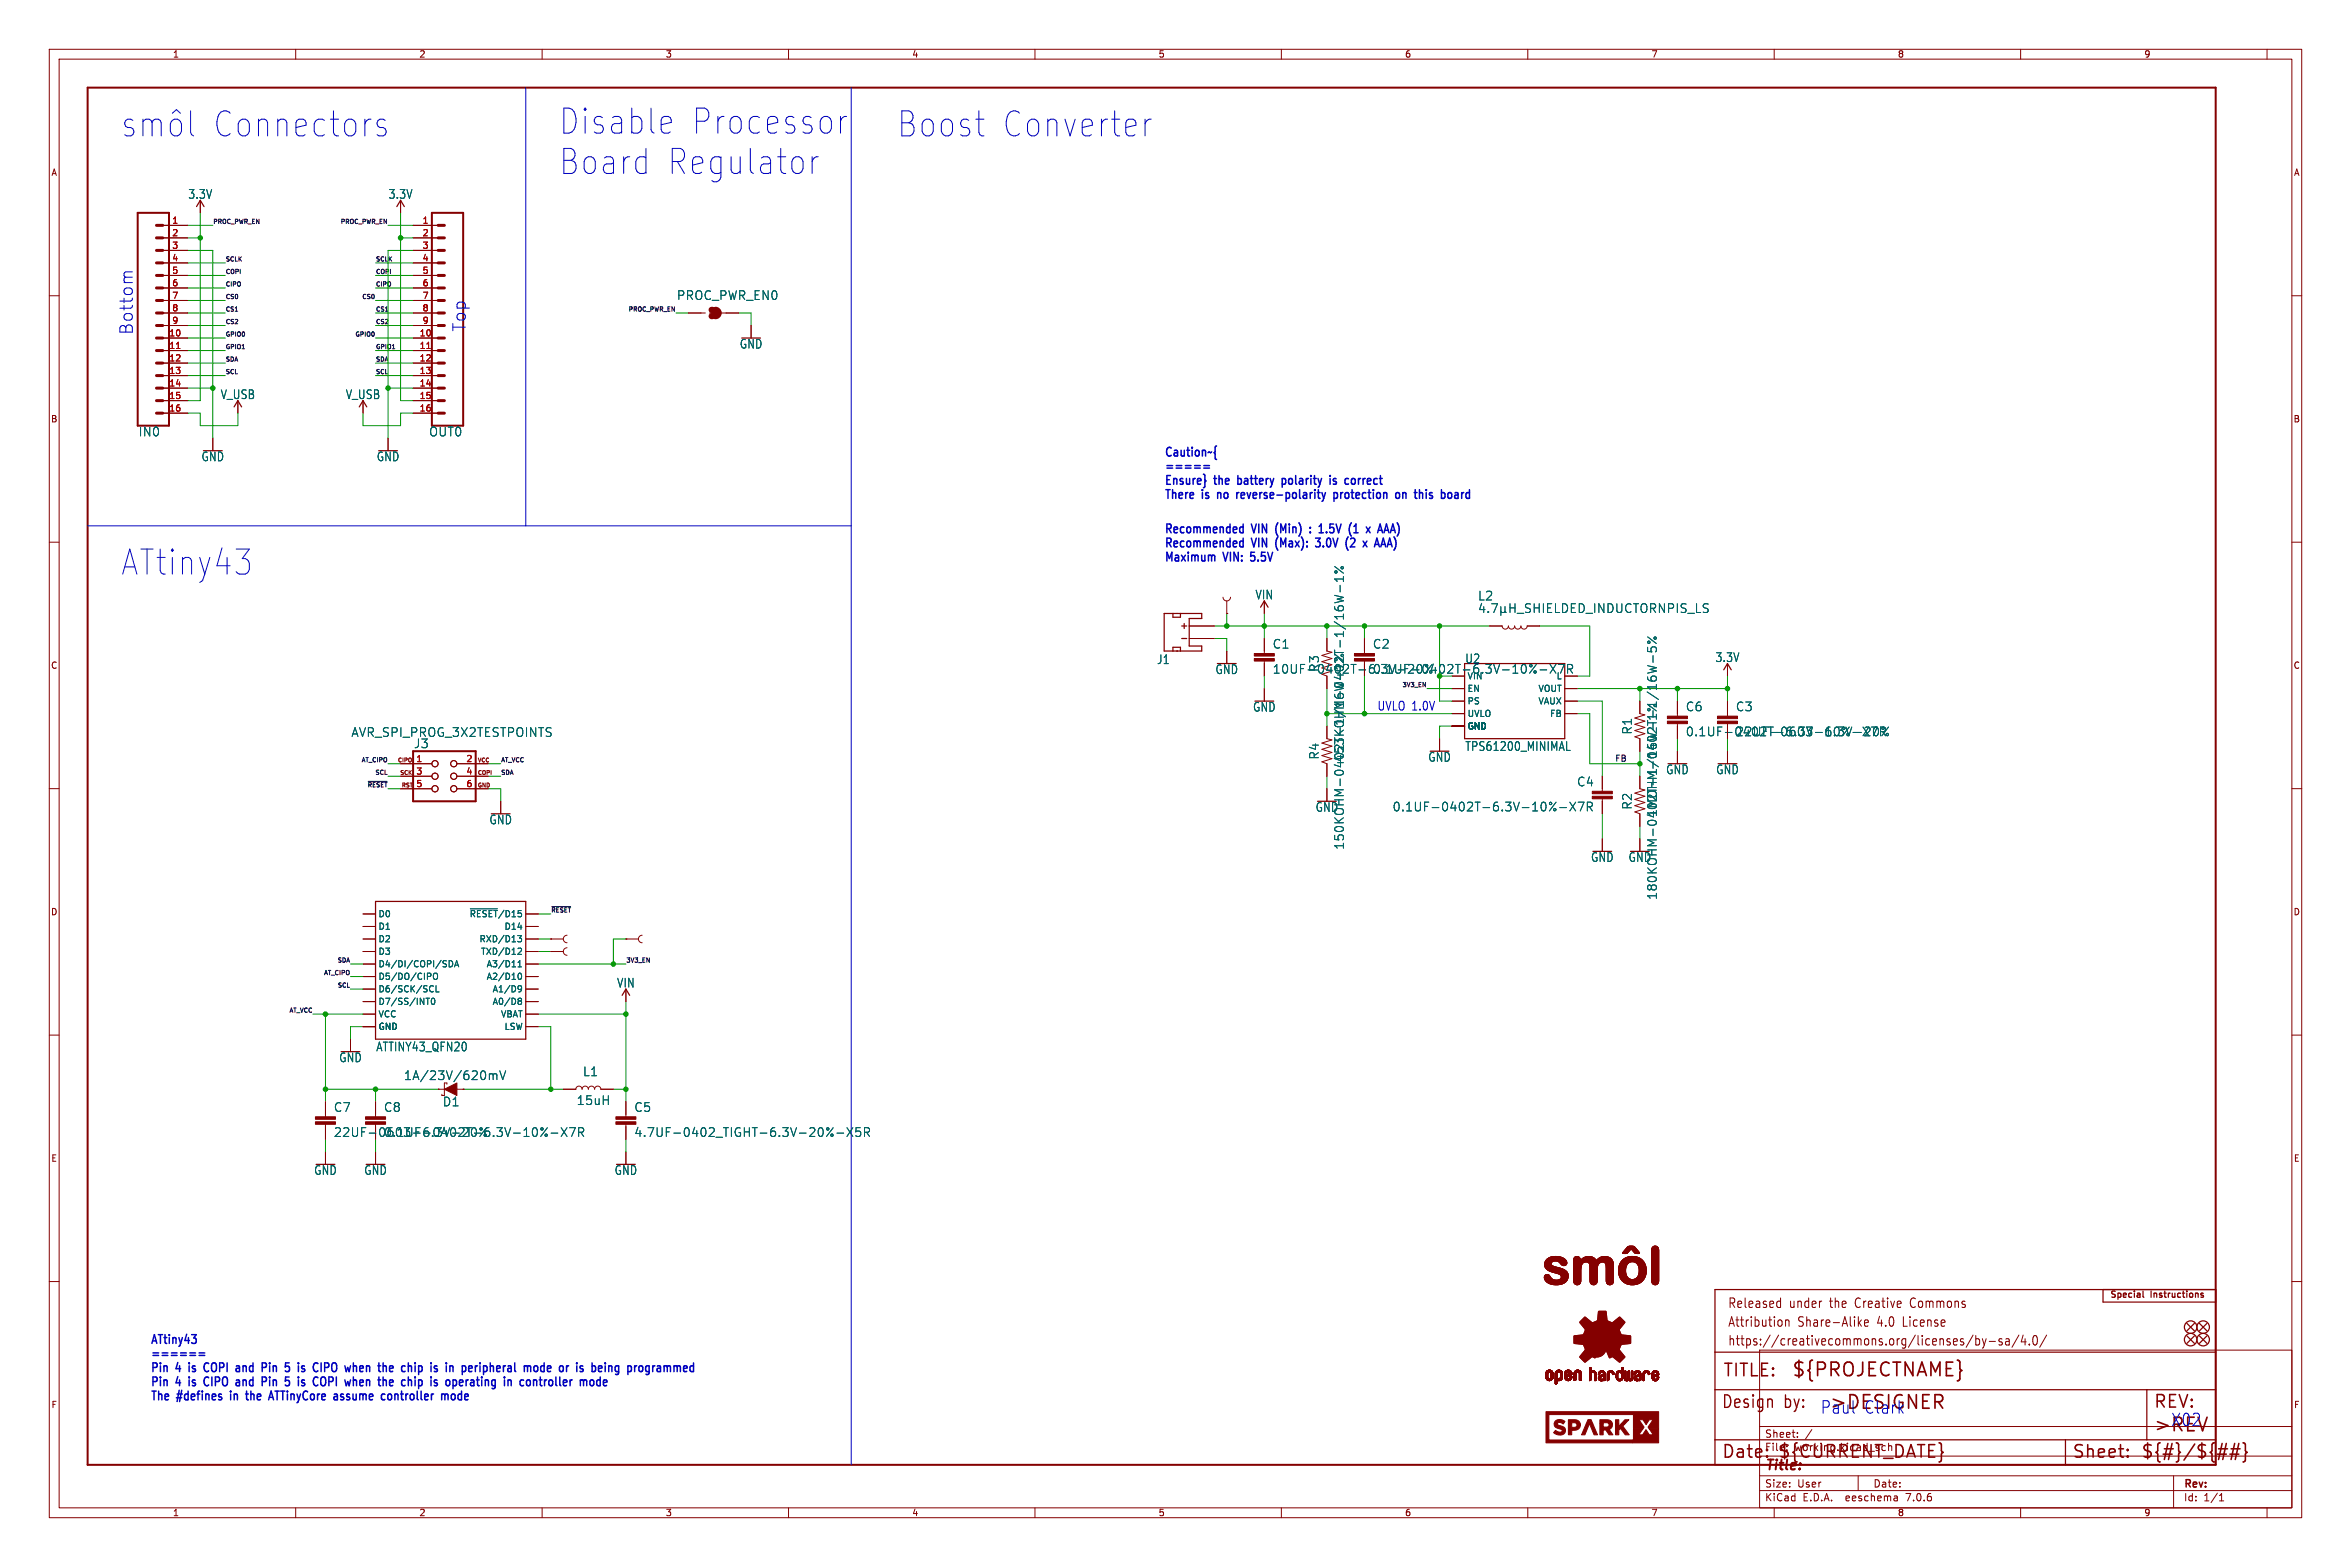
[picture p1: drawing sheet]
<svg xmlns="http://www.w3.org/2000/svg" width="477mm" height="318mm" viewBox="0 0 477 318" stroke-linecap="round" stroke-linejoin="round" font-family="sans-serif">
<defs><g id="words">
<g font-size="7.1" fill="#0000c2">
<text x="42.7" y="28.2">Connectors</text>
<text x="113.3" y="27.6">Disable</text>
<text x="139.8" y="27.6">Processor</text>
<text x="181.9" y="28.2">Boost</text>
<text x="202.8" y="28.2">Converter</text>
<text x="113.3" y="35.8">Board</text>
<text x="134.9" y="35.8">Regulator</text>
<text x="24.4" y="117.1">ATtiny43</text>
</g>
<g font-size="3.8" fill="#840000">
<text x="363.5" y="279.7">${PROJECTNAME}</text>
<text x="371.1" y="286.3">&gt;DESIGNER</text>
<text x="436.9" y="290.9">&gt;REV</text>
</g>
<g font-size="3.5" fill="#0000c2">
<text x="27.2" y="68.1" transform="rotate(-90 27.2 68.1)">Bottom</text>
<text x="94.7" y="67.2" transform="rotate(-90 94.7 67.2)">Top</text>
<text x="369.3" y="287">Paul</text>
<text x="378.2" y="287">Clark</text>
<text x="440.4" y="289.6">X02</text>
</g>
<g font-size="3.5" fill="#840000">
<text x="349.5" y="279.7">TITLE:</text>
<text x="349.2" y="286">Design</text>
<text x="362" y="286">by:</text>
<text x="436.9" y="286">REV:</text>
<text x="349.2" y="296.2">Date:</text>
<text x="360.7" y="296.2">${CURRENT_DATE}</text>
<text x="420.4" y="296.2">Sheet:</text>
<text x="434.3" y="296.2">${#}/${##}</text>
</g>
<text font-size="2.8" fill="#840000" x="358" y="298.8">Title:</text>
<g font-size="2.7" fill="#840000">
<text x="350.5" y="269.5">Attribution</text>
<text x="350.5" y="265.6">Released</text>
<text x="363.1" y="265.6">under</text>
<text x="364.8" y="269.5">Share-Alike</text>
<text x="371.5" y="265.6">the</text>
<text x="376.9" y="265.6">Creative</text>
<text x="381.1" y="269.5">4.0</text>
<text x="386.5" y="269.5">License</text>
<text x="388.3" y="265.6">Commons</text>
<text x="350.5" y="273.3">https://creativecommons.org/licenses/by-sa/4.0/</text>
</g>
<g font-size="2.5" fill="#006464">
<text x="38.1" y="40.5">3.3V</text>
<text x="78.8" y="40.5">3.3V</text>
<text x="137.3" y="61.1">PROC_PWR_EN0</text>
<text x="150" y="70.9">GND</text>
<text x="44.7" y="81.2">V_USB</text>
<text x="70.1" y="81.2">V_USB</text>
<text x="28" y="88.7">IN0</text>
<text x="87" y="88.7">OUT0</text>
<text x="40.8" y="93.8">GND</text>
<text x="76.4" y="93.8">GND</text>
<text x="254.7" y="121.8">VIN</text>
<text x="299.8" y="122">L2</text>
<text x="258.2" y="131.8">C1</text>
<text x="278.5" y="131.8">C2</text>
<text x="234.7" y="134.9">J1</text>
<text x="246.5" y="137">GND</text>
<text x="267.8" y="136.4" transform="rotate(-90 267.8 136.4)">R3</text>
<text x="297.2" y="134.8">U2</text>
<text x="348" y="134.5">3.3V</text>
<text x="71.2" y="149.7">AVR_SPI_PROG_3X2TESTPOINTS</text>
<text x="254.2" y="144.6">GND</text>
<text x="331.3" y="149.1" transform="rotate(-90 331.3 149.1)">R1</text>
<text x="342" y="144.5">C6</text>
<text x="352.1" y="144.5">C3</text>
<text x="352.1" y="149.6">22UF-0603-6.3V-20%</text>
<text x="83.9" y="152">J3</text>
<text x="267.8" y="154.2" transform="rotate(-90 267.8 154.2)">R4</text>
<text x="272.9" y="154.7" transform="rotate(-90 272.9 154.7)">453KOHM-0402T-1/16W-1%</text>
<text x="289.7" y="154.7">GND</text>
<text x="297.2" y="152.5">TPS61200_MINIMAL</text>
<text x="319.9" y="159.7">C4</text>
<text x="338" y="157.3">GND</text>
<text x="348.1" y="157.3">GND</text>
<text x="99.2" y="167.4">GND</text>
<text x="266.9" y="164.9">GND</text>
<text x="282.5" y="164.8">0.1UF-0402T-6.3V-10%-X7R</text>
<text x="331.3" y="164.3" transform="rotate(-90 331.3 164.3)">R2</text>
<text x="336.4" y="165.8" transform="rotate(-90 336.4 165.8)">1MOHM-0402T-1/16W-5%</text>
<text x="272.9" y="172.5" transform="rotate(-90 272.9 172.5)">150KOHM-0402T-1/16W-1%</text>
<text x="322.7" y="175.1">GND</text>
<text x="330.4" y="175.1">GND</text>
<text x="336.4" y="182.6" transform="rotate(-90 336.4 182.6)">180KOHM-0402T-1/16W-1%</text>
<text x="125.1" y="200.6">VIN</text>
<text x="68.7" y="215.7">GND</text>
<text x="76.3" y="213.5">ATTINY43_QFN20</text>
<text x="81.9" y="219.3">1A/23V/620mV</text>
<text x="118.2" y="218.5">L1</text>
<text x="67.7" y="225.8">C7</text>
<text x="77.8" y="225.8">C8</text>
<text x="89.8" y="224.7">D1</text>
<text x="116.9" y="224.4">15uH</text>
<text x="128.6" y="225.8">C5</text>
<text x="67.7" y="230.9">22UF-0603-6.3V-20%</text>
<text x="77.8" y="230.9">0.1UF-0402T-6.3V-10%-X7R</text>
<text x="128.6" y="230.9">4.7UF-0402_TIGHT-6.3V-20%-X5R</text>
<text x="63.7" y="238.6">GND</text>
<text x="73.8" y="238.6">GND</text>
<text x="124.6" y="238.6">GND</text>
</g>
<g font-size="2.5" fill="#0000c2">
<text x="236.2" y="92.8">Caution~{</text>
<text x="236.2" y="95.6">=====</text>
<text x="236.2" y="98.5">Ensure}</text>
<text x="236.2" y="101.4">There</text>
<text x="244" y="101.4">is</text>
<text x="246.5" y="98.5">the</text>
<text x="247.7" y="101.4">no</text>
<text x="251.8" y="98.5">battery</text>
<text x="252.2" y="101.4">reverse-polarity</text>
<text x="261.4" y="98.5">polarity</text>
<text x="271.7" y="98.5">is</text>
<text x="272.5" y="101.4">protection</text>
<text x="275.4" y="98.5">correct</text>
<text x="285.7" y="101.4">on</text>
<text x="290.2" y="101.4">this</text>
<text x="296.2" y="101.4">board</text>
<text x="236.2" y="108.3">Recommended</text>
<text x="236.2" y="111.2">Recommended</text>
<text x="254.2" y="108.3">VIN</text>
<text x="254.2" y="111.2">VIN</text>
<text x="259.5" y="108.3">(Min)</text>
<text x="259.5" y="111.2">(Max):</text>
<text x="267.1" y="108.3">:</text>
<text x="268.3" y="111.2">3.0V</text>
<text x="269.6" y="108.3">1.5V</text>
<text x="275" y="111.2">(2</text>
<text x="276.2" y="108.3">(1</text>
<text x="279.2" y="111.2">x</text>
<text x="280.4" y="108.3">x</text>
<text x="282.2" y="111.2">AAA)</text>
<text x="283.4" y="108.3">AAA)</text>
<text x="236.2" y="114.1">Maximum</text>
<text x="248.4" y="114.1">VIN:</text>
<text x="254.5" y="114.1">5.5V</text>
<text x="279.4" y="144.3">UVLO 1.0V</text>
<text x="30.5" y="272.8">ATtiny43</text>
<text x="30.5" y="275.6">======</text>
<text x="30.5" y="278.5">Pin</text>
<text x="30.5" y="281.4">Pin</text>
<text x="35.8" y="278.5">4</text>
<text x="35.8" y="281.4">4</text>
<text x="39" y="278.5">is</text>
<text x="39" y="281.4">is</text>
<text x="42.7" y="278.5">COPI</text>
<text x="42.7" y="281.4">CIPO</text>
<text x="49.8" y="278.5">and</text>
<text x="49.8" y="281.4">and</text>
<text x="55.7" y="278.5">Pin</text>
<text x="55.7" y="281.4">Pin</text>
<text x="61" y="278.5">5</text>
<text x="61" y="281.4">5</text>
<text x="64.2" y="278.5">is</text>
<text x="64.2" y="281.4">is</text>
<text x="67.9" y="278.5">CIPO</text>
<text x="67.9" y="281.4">COPI</text>
<text x="75" y="278.5">when</text>
<text x="75" y="281.4">when</text>
<text x="82.4" y="278.5">the</text>
<text x="82.4" y="281.4">the</text>
<text x="87.7" y="278.5">chip</text>
<text x="87.7" y="281.4">chip</text>
<text x="94.2" y="278.5">is</text>
<text x="94.2" y="281.4">is</text>
<text x="97.9" y="278.5">in</text>
<text x="97.9" y="281.4">operating</text>
<text x="101.7" y="278.5">peripheral</text>
<text x="110.3" y="281.4">in</text>
<text x="114.1" y="281.4">controller</text>
<text x="114.9" y="278.5">mode</text>
<text x="122.7" y="278.5">or</text>
<text x="126.8" y="278.5">is</text>
<text x="130.5" y="278.5">being</text>
<text x="138.3" y="278.5">programmed</text>
<text x="30.5" y="284.2">The</text>
<text x="36.1" y="284.2">#defines</text>
<text x="47.5" y="284.2">in</text>
<text x="51.3" y="284.2">the</text>
<text x="56.6" y="284.2">ATTinyCore</text>
<text x="70.3" y="284.2">assume</text>
<text x="80.5" y="284.2">controller</text>
<text x="93.3" y="284.2">mode</text>
</g>
<g font-size="2.5" fill="#840000">
<text x="258.2" y="136.9">10UF-0402T-6.3V-20%</text>
<text x="342" y="149.6">0.1UF-0402T-6.3V-10%-X7R</text>
</g>
<text font-size="2.5" fill="#009600" x="278.5" y="136.9">0.1UF-0402T-6.3V-10%-X7R</text>
<g font-size="2.1" fill="#840000">
<text x="358" y="291.9">Sheet:</text>
<text x="358" y="294.6">File:</text>
<text x="364.1" y="294.6">working.kicad_sch</text>
<text x="358" y="304.8">KiCad</text>
<text x="358" y="302">Size:</text>
<text x="364.7" y="302">User</text>
<text x="365.8" y="304.8">E.D.A.</text>
<text x="374.7" y="304.8">eeschema</text>
<text x="380" y="302">Date:</text>
<text x="387" y="304.8">7.0.6</text>
<text x="443" y="302.2">Rev:</text>
<text x="443" y="304.8">Id:</text>
<text x="447.1" y="304.8">1/1</text>
</g>
<g font-size="1.8" fill="#840000">
<text x="35" y="11.9">1</text>
<text x="85" y="11.9">2</text>
<text x="135" y="11.9">3</text>
<text x="185" y="11.9">4</text>
<text x="235" y="11.9">5</text>
<text x="285" y="11.9">6</text>
<text x="335" y="11.9">7</text>
<text x="385" y="11.9">8</text>
<text x="435" y="11.9">9</text>
<text x="10.3" y="35.9">A</text>
<text x="465.4" y="35.9">A</text>
<text x="10.3" y="85.9">B</text>
<text x="465.3" y="85.9">B</text>
<text x="10.3" y="135.9">C</text>
<text x="465.3" y="135.9">C</text>
<text x="10.3" y="185.9">D</text>
<text x="465.3" y="185.9">D</text>
<text x="10.3" y="235.9">E</text>
<text x="465.4" y="235.9">E</text>
<text x="428" y="263.6">Special</text>
<text x="436.4" y="263.6">Instructions</text>
<text x="10.3" y="285.9">F</text>
<text x="465.4" y="285.9">F</text>
<text x="35" y="307.8">1</text>
<text x="85" y="307.8">2</text>
<text x="135" y="307.8">3</text>
<text x="185" y="307.8">4</text>
<text x="235" y="307.8">5</text>
<text x="285" y="307.8">6</text>
<text x="335" y="307.8">7</text>
<text x="385" y="307.8">8</text>
<text x="435" y="307.8">9</text>
</g>
<g font-size="1.8" fill="#a90000">
<text x="34.9" y="45.5">1</text>
<text x="85.7" y="45.5">1</text>
<text x="34.9" y="48">2</text>
<text x="34.9" y="50.5">3</text>
<text x="34.9" y="53.1">4</text>
<text x="85.7" y="48">2</text>
<text x="85.7" y="50.5">3</text>
<text x="85.7" y="53.1">4</text>
<text x="34.9" y="55.6">5</text>
<text x="34.9" y="58.2">6</text>
<text x="85.7" y="55.6">5</text>
<text x="85.7" y="58.2">6</text>
<text x="34.9" y="60.7">7</text>
<text x="34.9" y="63.2">8</text>
<text x="34.9" y="65.8">9</text>
<text x="85.7" y="60.7">7</text>
<text x="85.7" y="63.2">8</text>
<text x="85.7" y="65.8">9</text>
<text x="34.2" y="68.3">10</text>
<text x="34.2" y="70.9">11</text>
<text x="85" y="68.3">10</text>
<text x="85" y="70.9">11</text>
<text x="34.2" y="73.4">12</text>
<text x="34.2" y="75.9">13</text>
<text x="85" y="73.4">12</text>
<text x="85" y="75.9">13</text>
<text x="34.2" y="78.5">14</text>
<text x="34.2" y="81">15</text>
<text x="34.2" y="83.6">16</text>
<text x="85" y="78.5">14</text>
<text x="85" y="81">15</text>
<text x="85" y="83.6">16</text>
<text x="84.4" y="154.7">1</text>
<text x="94.5" y="154.7">2</text>
<text x="84.4" y="157.2">3</text>
<text x="84.4" y="159.8">5</text>
<text x="94.5" y="157.2">4</text>
<text x="94.5" y="159.8">6</text>
</g>
<g font-size="1.8" fill="#006464">
<text x="297.7" y="138">VIN</text>
<text x="297.7" y="140.6">EN</text>
<text x="297.7" y="143.1">PS</text>
<text x="312.1" y="143.1">VAUX</text>
<text x="312.1" y="140.6">VOUT</text>
<text x="315.8" y="138">L</text>
<text x="297.7" y="148.2">GND</text>
<text x="297.7" y="145.6">UVLO</text>
<text x="314.4" y="145.6">FB</text>
<text x="76.7" y="191.4">D2</text>
<text x="76.7" y="186.3">D0</text>
<text x="76.7" y="188.8">D1</text>
<text x="95.2" y="186.3">~{RESET}/D15</text>
<text x="97.2" y="191.4">RXD/D13</text>
<text x="102.3" y="188.8">D14</text>
<text x="76.7" y="193.9">D3</text>
<text x="76.7" y="196.4">D4/DI/COPI/SDA</text>
<text x="97.5" y="193.9">TXD/D12</text>
<text x="98.7" y="196.4">A3/D11</text>
<text x="76.7" y="199">D5/DO/CIPO</text>
<text x="76.7" y="201.5">D6/SCK/SCL</text>
<text x="98.7" y="199">A2/D10</text>
<text x="99.9" y="201.5">A1/D9</text>
<text x="76.7" y="204.1">D7/SS/INT0</text>
<text x="76.7" y="206.6">VCC</text>
<text x="76.7" y="209.1">GND</text>
<text x="99.9" y="204.1">A0/D8</text>
<text x="101.6" y="206.6">VBAT</text>
<text x="102.3" y="209.1">LSW</text>
</g>
<text font-size="1.7" fill="#0f0f0f" x="327.7" y="154.6">FB</text>
<g font-size="1.2" fill="#0f0f0f">
<text x="43.2" y="45.5">PROC_PWR_EN</text>
<text x="69" y="45.5">PROC_PWR_EN</text>
<text x="45.7" y="53.1">SCLK</text>
<text x="76.2" y="53.1">SCLK</text>
<text x="45.7" y="55.6">COPI</text>
<text x="45.7" y="58.2">CIPO</text>
<text x="76.2" y="58.2">CIPO</text>
<text x="76.2" y="55.6">COPI</text>
<text x="45.7" y="60.7">CS0</text>
<text x="45.7" y="63.3">CS1</text>
<text x="45.7" y="65.8">CS2</text>
<text x="73.3" y="60.7">CS0</text>
<text x="76.2" y="63.3">CS1</text>
<text x="76.2" y="65.8">CS2</text>
<text x="127.4" y="63.3">PROC_PWR_EN</text>
<text x="45.7" y="68.3">GPIO0</text>
<text x="45.7" y="70.9">GPIO1</text>
<text x="71.9" y="68.3">GPIO0</text>
<text x="76.2" y="70.9">GPIO1</text>
<text x="45.7" y="76">SCL</text>
<text x="45.7" y="73.4">SDA</text>
<text x="76.2" y="76">SCL</text>
<text x="76.2" y="73.4">SDA</text>
<text x="284.4" y="139.5">3V3_EN</text>
<text x="73.2" y="154.7">AT_CIPO</text>
<text x="101.6" y="154.7">AT_VCC</text>
<text x="74.4" y="159.8">~{RESET}</text>
<text x="76" y="157.2">SCL</text>
<text x="101.6" y="157.2">SDA</text>
<text x="111.8" y="185.2">~{RESET}</text>
<text x="65.6" y="197.9">AT_CIPO</text>
<text x="68.3" y="195.3">SDA</text>
<text x="127" y="195.3">3V3_EN</text>
<text x="68.4" y="200.4">SCL</text>
<text x="58.6" y="205.5">AT_VCC</text>
</g>
<g font-size="1.1" fill="#840000">
<text x="80.6" y="154.9">CIPO</text>
<text x="96.8" y="154.9">VCC</text>
<text x="81.1" y="157.4">SCK</text>
<text x="81.4" y="159.9">RST</text>
<text x="96.8" y="157.4">COPI</text>
<text x="96.8" y="159.9">GND</text>
</g>
</g></defs>
<g fill="none" stroke="#840000" stroke-width=".2">
<path d="M10 10h457v297.9h-457zM12 12h453v293.9h-453zM60 10v2M110 10v2M160 10v2M210 10v2M260 10v2M310 10v2M360 10v2M410 10v2M460 10v2M10 60h2"/>
<path d="M33 45.7h5.1M33 48.3h5.1M33 50.8h5.1M33 53.3h5.1M33 55.9h5.1M33 58.4h5.1M40.6 40.6v2.6M81.3 40.6v2.6M83.8 45.7h5.1M83.8 48.3h5.1M83.8 50.8h5.1M83.8 53.3h5.1"/>
<path d="M83.8 55.9h5.1M83.8 58.4h5.1M465 60h2M33 68.6h5.1M33 71.1h5.1M33 73.7h5.1M33 76.2h5.1M33 78.7h5.1M33 61h5.1M33 63.5h5.1M33 66h5.1M83.8 68.6h5.1"/>
<path d="M83.8 71.1h5.1M83.8 73.7h5.1M83.8 76.2h5.1M83.8 78.7h5.1M83.8 61h5.1M83.8 63.5h5.1M83.8 66h5.1M139.7 63.5h3.4M146.4 63.5h3.5M152.4 66v2.6M33 81.3h5.1M33 83.8h5.1"/>
<path d="M43.2 88.9v2.5M48.3 81.3v2.5M73.7 81.3v2.5M78.7 88.9v2.5M83.8 81.3h5.1M83.8 83.8h5.1M10 110h2M465 110h2M238.8 132.1h.1M238.8 124.5h.1M241.3 127h5.1M241.3 129.5h5.1"/>
<path d="M248.2 121.2a.76 .76 0 0 0 .7 .7 .76 .76 0 0 0 .8-.7M248.9 124.5h.1M248.9 121.9v2.6M248.9 132.1v2.5M256.5 121.9v2.6M256.5 129.5v3.1M256.5 134.1v3.1M256.5 139.7v2.5M269.2 129.5v2.6l1.1 .2-2.1 .7 2.1 .6-2.1 .6M269.2 137.2v2.5M276.9 129.5v3.1M276.9 134.1v.5"/>
<path d="M294.6 139.7h2.6M302.3 127h2.5l.2 .4 .4 .2 .5-.2 .2-.4 .2 .4 .4 .2 .5-.2 .1-.4 .2 .4 .5 .2 .4-.2 .2-.4 .2 .4 .4 .2 .5-.2 .2-.4h2.5M317.5 139.7h2.5M317.5 137.2h2.5M350.5 134.6v2.6M10 160h2M81.3 154.9h6.3M81.3 157.5h6.3M92.7 154.9h6.4M92.7 157.5h6.4M269.2 147.3v2.6l1.1 .2-2.1 .6 2.1 .7-2.1 .6 2.1 .7-2.1 .6 2.1 .6-2.1 .7 1 .3v2.6M292.1 149.9v2.5"/>
<path d="M294.6 142.2h2.6M294.6 144.8h2.6M294.6 147.3h2.6M317.5 142.2h2.5M317.5 144.8h2.5M325.1 157.5v3M332.7 157.5v2.5l1.1 .3-2.1 .6 2.1 .6-2.1 .7 2.1 .6-2.1 .6 2.1 .7-2.1 .6 1 .4v2.5M332.7 142.2v2.6l1.1 .2-2.1 .7 2.1 .6-2.1 .6 2.1 .7-2.1 .6 2.1 .6-2.1 .7 1 .4v2.5M340.4 142.2v3.1M340.4 146.8v3.1M340.4 152.4v2.5M350.5 142.2v3.1"/>
<path d="M350.5 146.8v.5M350.5 152.4v2.5M465 160h2M81.3 160h6.3M92.7 160h6.4M101.6 162.6v2.5M269.2 160v2.6M325.1 162.1v3M325.1 170.2v2.5M332.7 170.2v2.5M73.7 193h2.5M73.7 190.5h2.5"/>
<path d="M73.7 198.1h2.5M73.7 195.6h2.5M73.7 188h2.5M73.7 185.4h2.5M106.7 193h2.5M106.7 190.5h2.5M106.7 198.1h2.5M106.7 195.6h2.5M106.7 188h2.5M106.7 185.4h2.5M111.8 193h.1M111.8 190.5h.1"/>
<path d="M111.8 193h2.5M111.8 190.5h2.5M115.1 192.3a.76 .76 0 0 0-.8 .7 .76 .76 0 0 0 .8 .8M115.1 189.7a.76 .76 0 0 0-.8 .8 .76 .76 0 0 0 .8 .8M127 190.5h.1M127 190.5h2.5M130.3 189.7a.76 .76 0 0 0-.8 .8 .76 .76 0 0 0 .8 .8M10 210h2M71.1 210.8v2.6M73.7 205.7h2.5M73.7 203.2h2.5M73.7 200.7h2.5"/>
<path d="M73.7 208.3h2.5M90.2 219.7v2.5M106.7 205.7h2.5M106.7 203.2h2.5M106.7 200.7h2.5M106.7 208.3h2.5M127 200.7v2.5M465 210h2M66 223.5v3.1M66 228.1v3M66 233.7v2.5M76.2 223.5v3.1"/>
<path d="M76.2 228.1v.5M76.2 233.7v2.5M88.9 221h.1M88.9 221h1.3M89.7 222v.2M92.7 221h1.3M94 221h.1M114.3 221h2.5l.2-.5 .5-.2 .4 .2 .2 .5 .2-.5 .4-.2 .5 .2 .2 .5 .2-.5 .4-.2 .5 .2 .1 .5 .2-.5 .5-.2 .4 .2 .2 .5h2.6M127 223.5v3.1M127 228.1v3M127 233.7v2.5M10 260h2"/>
<path d="M465 260h2M357 273.9h108v32h-108zM357 299.4h108M357 295.4h108M357 289.4h108M364.7 291.4v.2M364.7 290.7v.1M367.6 290l-1.2 1.9M377 299.4v3M441 299.4v6.5M60 305.9v2M110 305.9v2"/>
<path d="M160 305.9v2M210 305.9v2M260 305.9v2M310 305.9v2M357 302.4h108M360 305.9v2M384.9 303.6l.1 .9M385 304.4l-.1 .1M385 303.8l-.1 .1M410 305.9v2M450.4 304.5h.8M450.4 303.4l.4-.4v1.5"/>
<path d="M460 305.9v2"/>
<circle cx="88.3" cy="154.9" r=".63"/>
<circle cx="88.3" cy="157.5" r=".63"/>
<circle cx="92.1" cy="157.5" r=".63"/>
<circle cx="92.1" cy="154.9" r=".63"/>
<circle cx="88.3" cy="160" r=".63"/>
<circle cx="92.1" cy="160" r=".63"/>
</g>
<g fill="none" stroke="#840000" stroke-width=".25">
<path d="M39.9 41.9l.7-1.3 .8 1.3M80.5 41.9l.8-1.3 .7 1.3M144 63.5h1.8M47.5 82.5l.8-1.2 .7 1.2M72.9 82.5l.8-1.2 .7 1.2M236.2 124.5h7.6v1h-2.5v5.6h2.5v1h-7.6zM238 124.5v.7h1.5v-.7M238 132.1v-.8h1.5v.8M239.8 129.5h1M239.8 127h1M240.3 126.5v1M255.8 123.2l.7-1.3 .8 1.3"/>
<path d="M297.2 134.6h20.3v15.3h-20.3zM349.8 135.9l.7-1.3 .8 1.3M76.2 182.9h30.5v27.9h-30.5zM126.2 201.9l.8-1.2 .8 1.2M348 261.6h101.6v35.6h-101.6zM348 274.3h101.6M426.7 261.6v2.6h22.9M434.8 261.9v1.1l.2 .2M443.7 268.5l1.6 1.5M443.7 271l1.6 1.5M445.3 271l-1.6 1.5M445.3 268.5l-1.6 1.5"/>
<path d="M446.3 268.5l1.5 1.5M446.3 271l1.5 1.5M447.1 262.8v.3M447.8 268.5l-1.5 1.5M447.8 271l-1.5 1.5M348 292.1h101.6M348 281.9h101.6M419.1 292.1v5.1M435.6 281.9v10.2"/>
<circle cx="444.5" cy="269.2" r="1.27"/>
<circle cx="444.5" cy="271.8" r="1.27"/>
<circle cx="447" cy="271.8" r="1.27"/>
<circle cx="447" cy="269.2" r="1.27"/>
</g>
<g fill="#840000" stroke="#840000" stroke-width=".2">
<path d="M125 227.6h4v.5h-4z"/>
<path d="M125 226.6h4v.5h-4z"/>
<path d="M348.5 146.3h4.1v.5h-4.1z"/>
<path d="M348.5 145.3h4.1v.5h-4.1z"/>
<path d="M338.3 146.3h4.1v.5h-4.1z"/>
<path d="M338.3 145.3h4.1v.5h-4.1z"/>
<path d="M323.1 161.5h4.1v.6h-4.1z"/>
<path d="M323.1 160.5h4.1v.5h-4.1z"/>
<path d="M254.5 133.6h4.1v.5h-4.1z"/>
<path d="M254.5 132.6h4.1v.5h-4.1z"/>
<path d="M274.8 133.6h4.1v.5h-4.1z"/>
<path d="M274.8 132.6h4.1v.5h-4.1z"/>
<path d="M74.2 227.6h4v.5h-4z"/>
<path d="M74.2 226.6h4v.5h-4z"/>
<path d="M90.2 221l2.5-1.3v2.5z"/>
<path d="M64 227.6h4.1v.5h-4.1z"/>
<path d="M64 226.6h4.1v.5h-4.1z"/>
<path d="M335.4 253a.71 .71 0 0 1 .8-.1 .71 .71 0 0 1 .4 .8v6.2a.71 .71 0 0 1-.8 .7 .71 .71 0 0 1-.7-.8v-6.3z"/>
<path d="M330.2 253a1.37 1.37 0 0 1 1.6 .1l.9 1.1h-.9l-.8-.8-.7 .7a.81 .81 0 0 1-1 .2z"/>
<path d="M329.2 255.6l1-.5 1.2-.2v1.1a1.7 1.7 0 0 0-1.5 2.3 1.39 1.39 0 0 0 1.6 1.3 1.39 1.39 0 0 0 1.1-1.7v-.2a1.53 1.53 0 0 0-1.2-1.7v-1.1a2.87 2.87 0 0 1 2.1 4.7 2.87 2.87 0 0 1-5-1l-.1-1 .1-.8z"/>
<path d="M319.6 255a.68 .68 0 0 1 .7 0 .68 .68 0 0 1 .4 .7 2.15 2.15 0 0 1 3.3 0 1.88 1.88 0 0 1 2.2-.7 1.88 1.88 0 0 1 1.2 2v2.8a.74 .74 0 0 1-.8 .8 .74 .74 0 0 1-.7-.8v-2.5a.92 .92 0 0 0-1-1.3 1.35 1.35 0 0 0-.8 1.6v2.1a.76 .76 0 0 1-.8 .9 .76 .76 0 0 1-.7-1v-2.4a.93 .93 0 0 0-.8-1.2 .93 .93 0 0 0-1 1.1v2.6a.74 .74 0 0 1-.8 1 .74 .74 0 0 1-.7-.9v-4.3z"/>
<path d="M313.9 255.5a2.95 2.95 0 0 1 4 .4 .63 .63 0 0 1-.4 .8 .63 .63 0 0 1-.8-.3 1.13 1.13 0 0 0-2-.1l.3 .5 1.4 .4a1.72 1.72 0 0 1 1.6 2.4 3 3 0 0 1-4.5 .1 .65 .65 0 0 1 .2-1.1 .65 .65 0 0 1 .9 .5 1.38 1.38 0 0 0 2.2 .1 .96 .96 0 0 0-1-.9l-.5-.1a1.79 1.79 0 0 1-1.8-2.1z"/>
<path d="M317.1 288.8h.2z"/>
<path d="M322.2 288h.6l.4 .8h-1.3z"/>
<path d="M327.8 288h.7v.8h-.7z"/>
<path d="M329.7 288h.8l-.7 .8h-.8z"/>
<path d="M321.9 288.8h1.3l1 2.3h-.8l-.9-2.3-.9 2.3h-.7z"/>
<path d="M327.8 288.8h.7v.6l.5-.6h.8l-.5 .5 1.3 1.8h-.8l-1-1.3-.3 .4v.9h-.7z"/>
<path d="M331.4 289.9h2l-.9 1.2h.8l.7-1.1 .7 1.1h.8l-.9-1.2h1.9v2.8h-5.3v-.6h.2z"/>
<path d="M318.2 288l1.8 .1 .4 .2 .2 .5h-.7l-.5-.2-1.2 .2z"/>
<path d="M324.6 288l1.9 .1 .4 .2 .3 .5h-.8l-.4-.2-1.4 .2z"/>
<path d="M313.7 286.4h22.8v3.5h-1.9l-.2-.4 1-1.5h-.7l-.7 1-.6-1h-.8l1 1.5-.2 .4h-2v-2.9h-17.1v5.1h16.9v.6h-17.5z"/>
<path d="M315.6 288.2a1.59 1.59 0 0 1 2 .2l-.3 .4-.9-.2-.4 .2h-.6z"/>
<path d="M324.6 288.8h.7v.7h.7a.44 .44 0 0 0 .4-.2 .44 .44 0 0 0 0-.5h.8v.3a.95 .95 0 0 1-.7 .9l.8 1.1h-.8l-.7-1h-.5v1h-.7z"/>
<path d="M318.2 288.8h.7v.8h.6a.47 .47 0 0 0 .4-.3 .47 .47 0 0 0 0-.5h.7l.1 .3a1.26 1.26 0 0 1-1.8 1.1v.9h-.7z"/>
<path d="M315.4 288.8h.6l.1 .3 .6 .2a.95 .95 0 0 1 1 1 .95 .95 0 0 1-1.2 .8l-.7-.1-.6-.3 .4-.5a.82 .82 0 0 0 1.4 0l-.1-.2-.5-.1a.92 .92 0 0 1-1-1.1z"/>
<path d="M313.7 279.4h.3z"/>
<path d="M313.7 279.3l.3 .1z"/>
<path d="M313.7 279.3h.3z"/>
<path d="M313.7 279.2l.3 .1z"/>
<path d="M313.7 279.2h.3z"/>
<path d="M313.7 279.1l.3 .1z"/>
<path d="M313.7 279.1h.3z"/>
<path d="M313.7 279l.3 .1z"/>
<path d="M313.7 279h.3z"/>
<path d="M313.7 278.9l.3 .1z"/>
<path d="M313.7 278.9h.3z"/>
<path d="M313.7 278.8l.3 .1z"/>
<path d="M313.7 278.8h.3z"/>
<path d="M313.7 278.7l.3 .1z"/>
<path d="M313.7 278.7h.3z"/>
<path d="M313.7 278.6l.3 .1z"/>
<path d="M313.7 279.5h.4z"/>
<path d="M313.7 279.4l.4 .1z"/>
<path d="M313.7 279.4h.4z"/>
<path d="M313.7 278.6h.4z"/>
<path d="M313.7 279.6h.4z"/>
<path d="M313.7 279.5l.4 .1z"/>
<path d="M313.7 278.5l.4 .1z"/>
<path d="M313.7 278.5h.4z"/>
<path d="M313.7 279.6h.5z"/>
<path d="M313.7 278.4l.5 .1z"/>
<path d="M313.7 278.4h.5z"/>
<path d="M313.7 279.7h.6z"/>
<path d="M313.7 279.6l.5 .1z"/>
<path d="M313.7 278.4h.6z"/>
<path d="M313.7 279.7h1.3z"/>
<path d="M313.7 278.3l1.3 .1z"/>
<path d="M313.8 279.7h1.2z"/>
<path d="M313.8 278.3h1.2z"/>
<path d="M313.8 279.8h1.2z"/>
<path d="M313.8 279.7l1.2 .1z"/>
<path d="M313.8 278.2l1.2 .1z"/>
<path d="M313.8 278.2h1.2z"/>
<path d="M313.8 279.8l1.2 .1z"/>
<path d="M313.9 279.9h1z"/>
<path d="M313.9 278.2h1z"/>
<path d="M313.9 278.1l1 .1z"/>
<path d="M313.9 278.1h1z"/>
<path d="M313.9 279.9l1 .1z"/>
<path d="M314 280h.8z"/>
<path d="M314 278.1h.8z"/>
<path d="M314 278l.8 .1z"/>
<path d="M314 278h.7z"/>
<path d="M314.1 280h.6z"/>
<path d="M314.1 278h.6z"/>
<path d="M314.1 280l.6 .1z"/>
<path d="M314.2 278h.4z"/>
<path d="M314.2 280.1h.4z"/>
<path d="M314.2 278h.3z"/>
<path d="M314.3 280.1h.2z"/>
<path d="M314.3 278h.2z"/>
<path d="M314.4 278.4h.6z"/>
<path d="M314.5 279.7h.5z"/>
<path d="M314.5 278.4h.5z"/>
<path d="M314.5 279.7h.6z"/>
<path d="M314.5 278.4h.6z"/>
<path d="M314.5 279.6l.6 .1z"/>
<path d="M314.6 278.4h.5z"/>
<path d="M314.6 279.6h.5z"/>
<path d="M314.6 278.4l.5 .1z"/>
<path d="M314.6 278.5h.5z"/>
<path d="M314.7 279.6h.4z"/>
<path d="M314.7 278.5h.4z"/>
<path d="M314.7 279.5l.4 .1z"/>
<path d="M314.7 279.5h.4z"/>
<path d="M314.7 278.6h.4z"/>
<path d="M314.7 278.5l.4 .1z"/>
<path d="M314.7 279.4l.4 .1z"/>
<path d="M314.7 279.4h.4z"/>
<path d="M314.7 279.3l.4 .1z"/>
<path d="M314.7 279.3h.4z"/>
<path d="M314.7 279.2l.4 .1z"/>
<path d="M314.7 279.2h.4z"/>
<path d="M314.7 279.1l.4 .1z"/>
<path d="M314.7 279.1h.4z"/>
<path d="M314.7 279l.4 .1z"/>
<path d="M314.7 279h.4z"/>
<path d="M314.7 278.9l.4 .1z"/>
<path d="M314.7 278.9h.4z"/>
<path d="M314.7 278.8l.4 .1z"/>
<path d="M314.7 278.8h.4z"/>
<path d="M314.7 278.7l.4 .1z"/>
<path d="M314.7 278.7h.4z"/>
<path d="M314.7 278.6l.4 .1z"/>
<path d="M315.6 280.7h.2z"/>
<path d="M315.6 280.7h.3z"/>
<path d="M315.6 280.6l.3 .1z"/>
<path d="M315.6 280.6h.4z"/>
<path d="M315.6 280.5l.4 .1z"/>
<path d="M315.6 280.5h.4z"/>
<path d="M315.6 280.4l.4 .1z"/>
<path d="M315.6 280.4h.4z"/>
<path d="M315.6 280.3l.4 .1z"/>
<path d="M315.6 280.3h.4z"/>
<path d="M315.6 280.2l.4 .1z"/>
<path d="M315.6 280.2h.4z"/>
<path d="M315.6 280.1l.4 .1z"/>
<path d="M315.6 280.1h.4z"/>
<path d="M315.6 280l.4 .1z"/>
<path d="M315.6 280h1z"/>
<path d="M315.6 280h1.1z"/>
<path d="M315.6 279.9l1.2 .1z"/>
<path d="M315.6 279.9h1.2z"/>
<path d="M315.6 279.9h1.3z"/>
<path d="M315.6 279.8l1.3 .1z"/>
<path d="M315.6 279.8h1.3z"/>
<path d="M315.6 279.7l1.3 .1z"/>
<path d="M315.6 279.7h1.3z"/>
<path d="M315.6 279.7h1.4z"/>
<path d="M315.6 279.7h.6z"/>
<path d="M315.6 279.6l.5 .1z"/>
<path d="M315.6 279.6h.5z"/>
<path d="M315.6 279.6h.4z"/>
<path d="M315.6 279.5l.4 .1z"/>
<path d="M315.6 279.5h.4z"/>
<path d="M315.6 279.4l.4 .1z"/>
<path d="M315.6 279.4h.4z"/>
<path d="M315.6 279.3l.4 .1z"/>
<path d="M315.6 279.3h.4z"/>
<path d="M315.6 279.2l.4 .1z"/>
<path d="M315.6 279.2h.4z"/>
<path d="M315.6 279.1l.4 .1z"/>
<path d="M315.6 279.1h.4z"/>
<path d="M315.6 279l.4 .1z"/>
<path d="M315.6 279h.4z"/>
<path d="M315.6 278.9l.4 .1z"/>
<path d="M315.6 278.9h.4z"/>
<path d="M315.6 278.8l.4 .1z"/>
<path d="M315.6 278.8h.4z"/>
<path d="M315.6 278.7l.4 .1z"/>
<path d="M315.6 278.7h.4z"/>
<path d="M315.6 278.6l.4 .1z"/>
<path d="M315.6 278.6h.4z"/>
<path d="M315.6 278.5l.4 .1z"/>
<path d="M315.6 280.8h.1z"/>
<path d="M315.6 280.7l.2 .1z"/>
<path d="M315.6 278.5h.4z"/>
<path d="M315.6 278.5h.5z"/>
<path d="M315.6 278.4l.5 .1z"/>
<path d="M315.6 278.4h.5z"/>
<path d="M315.6 278.4h.6z"/>
<path d="M315.7 278.4h.5z"/>
<path d="M315.7 278.3l1.3 .1z"/>
<path d="M315.7 278.3h1.2z"/>
<path d="M315.7 278.2l1.2 .1z"/>
<path d="M315.7 278.2h1.2z"/>
<path d="M315.7 278.2h1.1z"/>
<path d="M315.8 278.2h1z"/>
<path d="M315.8 278.1l1 .1z"/>
<path d="M315.8 278.1h1z"/>
<path d="M315.9 278.1h.9z"/>
<path d="M315.9 278.1h.8z"/>
<path d="M315.9 278l.8 .1z"/>
<path d="M316 278h.6z"/>
<path d="M316 280l.6 .1z"/>
<path d="M316.1 278h.5z"/>
<path d="M316.1 280.1h.4z"/>
<path d="M316.1 278h.4z"/>
<path d="M316.2 280.1h.2z"/>
<path d="M316.2 278h.2z"/>
<path d="M316.4 278.4h.6z"/>
<path d="M316.4 279.7h.6z"/>
<path d="M316.5 279.7h.5z"/>
<path d="M316.5 278.4h.5z"/>
<path d="M316.5 279.6l.5 .1z"/>
<path d="M316.5 279.6h.5z"/>
<path d="M316.5 278.4l.5 .1z"/>
<path d="M316.6 279.6h.4z"/>
<path d="M316.6 278.5h.4z"/>
<path d="M316.6 279.5l.4 .1z"/>
<path d="M316.6 279.5h.4z"/>
<path d="M316.6 278.6h.4z"/>
<path d="M316.6 278.5l.4 .1z"/>
<path d="M316.6 279.4l.4 .1z"/>
<path d="M316.6 279.4h.4z"/>
<path d="M316.6 278.7h.4z"/>
<path d="M316.6 278.6l.4 .1z"/>
<path d="M316.7 279.4h.3z"/>
<path d="M316.7 279.3l.3 .1z"/>
<path d="M316.7 279.3h.3z"/>
<path d="M316.7 279.2l.3 .1z"/>
<path d="M316.7 279.2h.3z"/>
<path d="M316.7 279.1l.3 .1z"/>
<path d="M316.7 279.1h.3z"/>
<path d="M316.7 279l.3 .1z"/>
<path d="M316.7 279h.3z"/>
<path d="M316.7 278.9l.3 .1z"/>
<path d="M316.7 278.9h.3z"/>
<path d="M316.7 278.8l.3 .1z"/>
<path d="M316.7 278.8h.3z"/>
<path d="M316.7 278.7l.3 .1z"/>
<path d="M316.7 278.7h.3z"/>
<path d="M317.5 279.5h.4z"/>
<path d="M317.5 279.4l.4 .1z"/>
<path d="M317.5 279.4h.4z"/>
<path d="M317.5 279.3l.5 .1z"/>
<path d="M317.5 279.3h.5z"/>
<path d="M317.5 279.3h.6z"/>
<path d="M317.5 279.3h.7z"/>
<path d="M317.5 279.2l.7 .1z"/>
<path d="M317.5 279.2h.7z"/>
<path d="M317.5 279.2h.8z"/>
<path d="M317.5 279.2h.9z"/>
<path d="M317.5 279.1l.9 .1z"/>
<path d="M317.5 279.1h.9z"/>
<path d="M317.5 279.1h1z"/>
<path d="M317.5 279.1h1.1z"/>
<path d="M317.5 279l1.1 .1z"/>
<path d="M317.5 279h1.2z"/>
<path d="M317.5 279h1.3z"/>
<path d="M317.5 278.9l1.3 .1z"/>
<path d="M317.5 278.9h1.4z"/>
<path d="M317.5 278.9h.4z"/>
<path d="M317.5 278.8l.4 .1z"/>
<path d="M317.5 278.8h.4z"/>
<path d="M317.5 278.7l.4 .1z"/>
<path d="M317.5 278.7h.4z"/>
<path d="M317.5 278.6l.4 .1z"/>
<path d="M317.5 278.6h.4z"/>
<path d="M317.5 278.5l.4 .1z"/>
<path d="M317.5 279.6h.5z"/>
<path d="M317.5 279.6h.4z"/>
<path d="M317.5 279.5l.4 .1z"/>
<path d="M317.5 278.5h.4z"/>
<path d="M317.5 278.5h.5z"/>
<path d="M317.5 278.4l.5 .1z"/>
<path d="M317.5 278.4h.5z"/>
<path d="M317.5 279.6l.6 .1z"/>
<path d="M317.5 278.4h.6z"/>
<path d="M317.5 279.7h.6z"/>
<path d="M317.6 279.7h.5z"/>
<path d="M317.6 278.4h.5z"/>
<path d="M317.6 279.7h1.3z"/>
<path d="M317.6 278.4h.6z"/>
<path d="M317.6 279.7h1.2z"/>
<path d="M317.6 278.3l1.3 .1z"/>
<path d="M317.6 278.3h1.3z"/>
<path d="M317.6 279.8h1.2z"/>
<path d="M317.6 279.7l1.2 .1z"/>
<path d="M317.6 278.3h1.2z"/>
<path d="M317.6 278.2l1.2 .1z"/>
<path d="M317.7 279.8l1.1 .1z"/>
<path d="M317.7 278.2h1.1z"/>
<path d="M317.7 279.9h1.1z"/>
<path d="M317.7 279.9h1z"/>
<path d="M317.7 278.2h1z"/>
<path d="M317.7 278.1l1 .1z"/>
<path d="M317.7 278.1h1z"/>
<path d="M317.8 279.9l.9 .1z"/>
<path d="M317.8 278.1h.9z"/>
<path d="M317.8 280h.8z"/>
<path d="M317.8 278.1h.8z"/>
<path d="M317.9 280h.7z"/>
<path d="M317.9 278l.7 .1z"/>
<path d="M317.9 278h.7z"/>
<path d="M317.9 278h.6z"/>
<path d="M317.9 280h.6z"/>
<path d="M318 278h.5z"/>
<path d="M318 280l.5 .1z"/>
<path d="M318 278.9h.9z"/>
<path d="M318 278h.4z"/>
<path d="M318 280.1h.4z"/>
<path d="M318.1 280.1h.3z"/>
<path d="M318.1 280.1h.2z"/>
<path d="M318.1 278.9h.8z"/>
<path d="M318.1 278h.3z"/>
<path d="M318.1 278.8l.8 .1z"/>
<path d="M318.1 278h.2z"/>
<path d="M318.1 278.8h.8z"/>
<path d="M318.2 278.8h.7z"/>
<path d="M318.3 278.8h.6z"/>
<path d="M318.3 278.4h.6z"/>
<path d="M318.3 279.7h.6z"/>
<path d="M318.3 278.7l.6 .1z"/>
<path d="M318.3 278.7h.6z"/>
<path d="M318.4 278.7h.5z"/>
<path d="M318.4 278.4h.5z"/>
<path d="M318.4 279.7h.5z"/>
<path d="M318.4 279.6l.5 .1z"/>
<path d="M318.4 279.6h.5z"/>
<path d="M318.4 278.4l.5 .1z"/>
<path d="M318.4 278.5h.5z"/>
<path d="M318.5 279.6h.4z"/>
<path d="M318.5 278.5h.4z"/>
<path d="M318.5 278.7h.4z"/>
<path d="M318.5 279.5l.4 .1z"/>
<path d="M318.5 279.5h.4z"/>
<path d="M318.5 278.6l.4 .1z"/>
<path d="M318.5 278.6h.4z"/>
<path d="M318.5 278.5l.4 .1z"/>
<path d="M318.5 279.4l.4 .1z"/>
<path d="M318.5 279.4h.4z"/>
<path d="M318.6 279.4h.3z"/>
<path d="M318.6 279.3l.3 .1z"/>
<path d="M318.6 279.3h.3z"/>
<path d="M318.7 279.3h.2z"/>
<path d="M318.7 279.2l.2 .1z"/>
<path d="M318.7 279.2h.2z"/>
<path d="M318.8 279.2h.1z"/>
<path d="M319.4 280h.3z"/>
<path d="M319.4 280h.4z"/>
<path d="M319.4 279.9l.4 .1z"/>
<path d="M319.4 279.9h.4z"/>
<path d="M319.4 279.8l.4 .1z"/>
<path d="M319.4 279.8h.4z"/>
<path d="M319.4 279.7l.4 .1z"/>
<path d="M319.4 279.7h.4z"/>
<path d="M319.4 279.6l.4 .1z"/>
<path d="M319.4 279.6h.4z"/>
<path d="M319.4 279.5l.4 .1z"/>
<path d="M319.4 279.5h.4z"/>
<path d="M319.4 279.4l.4 .1z"/>
<path d="M319.4 279.4h.4z"/>
<path d="M319.4 279.3l.4 .1z"/>
<path d="M319.4 279.3h.4z"/>
<path d="M319.4 279.2l.4 .1z"/>
<path d="M319.4 279.2h.4z"/>
<path d="M319.4 279.1l.4 .1z"/>
<path d="M319.4 279.1h.4z"/>
<path d="M319.4 279l.4 .1z"/>
<path d="M319.4 279h.4z"/>
<path d="M319.4 278.9l.4 .1z"/>
<path d="M319.4 278.9h.4z"/>
<path d="M319.4 278.8l.4 .1z"/>
<path d="M319.4 278.8h.4z"/>
<path d="M319.4 278.7l.4 .1z"/>
<path d="M319.4 278.7h.4z"/>
<path d="M319.4 278.6l.4 .1z"/>
<path d="M319.4 278.6h.4z"/>
<path d="M319.4 280h.2z"/>
<path d="M319.4 278.5l.4 .1z"/>
<path d="M319.4 280l.2 .1z"/>
<path d="M319.4 278.5h.4z"/>
<path d="M319.4 278.5h.5z"/>
<path d="M319.4 278.4l.5 .1z"/>
<path d="M319.5 278.4h.4z"/>
<path d="M319.5 278.4h.5z"/>
<path d="M319.5 278.4h.6z"/>
<path d="M319.5 278.3l1.3 .1z"/>
<path d="M319.5 278.3h1.3z"/>
<path d="M319.5 278.3h1.2z"/>
<path d="M319.5 278.2l1.2 .1z"/>
<path d="M319.6 278.2h1.1z"/>
<path d="M319.6 278.2h1z"/>
<path d="M319.6 278.1l1 .1z"/>
<path d="M319.6 278.1h1z"/>
<path d="M319.7 278.1h.9z"/>
<path d="M319.7 278.1h.8z"/>
<path d="M319.8 278l.7 .1z"/>
<path d="M319.8 278h.7z"/>
<path d="M319.8 278h.6z"/>
<path d="M319.9 278h.5z"/>
<path d="M319.9 278h.4z"/>
<path d="M320 278h.3z"/>
<path d="M320.2 278.4h.6z"/>
<path d="M320.3 278.4h.5z"/>
<path d="M320.4 278.4l.4 .1z"/>
<path d="M320.4 278.5h.4z"/>
<path d="M320.4 278.5l.5 .1z"/>
<path d="M320.5 278.6h.4z"/>
<path d="M320.5 280h.2z"/>
<path d="M320.5 280h.3z"/>
<path d="M320.5 279.9l.4 .1z"/>
<path d="M320.5 279.9h.4z"/>
<path d="M320.5 279.8l.4 .1z"/>
<path d="M320.5 279.8h.4z"/>
<path d="M320.5 279.7l.4 .1z"/>
<path d="M320.5 279.7h.4z"/>
<path d="M320.5 279.6l.4 .1z"/>
<path d="M320.5 279.6h.4z"/>
<path d="M320.5 279.5l.4 .1z"/>
<path d="M320.5 279.5h.4z"/>
<path d="M320.5 279.4l.4 .1z"/>
<path d="M320.5 279.4h.4z"/>
<path d="M320.5 279.3l.4 .1z"/>
<path d="M320.5 279.3h.4z"/>
<path d="M320.5 279.2l.4 .1z"/>
<path d="M320.5 279.2h.4z"/>
<path d="M320.5 279.1l.4 .1z"/>
<path d="M320.5 279.1h.4z"/>
<path d="M320.5 279l.4 .1z"/>
<path d="M320.5 279h.4z"/>
<path d="M320.5 278.9l.4 .1z"/>
<path d="M320.5 278.9h.4z"/>
<path d="M320.5 278.8l.4 .1z"/>
<path d="M320.5 278.8h.4z"/>
<path d="M320.5 278.7l.4 .1z"/>
<path d="M320.5 278.7h.4z"/>
<path d="M320.5 278.6l.4 .1z"/>
<path d="M320.5 280l.2 .1z"/>
<path d="M320.5 280.1h.1z"/>
<path d="M322.5 280.1h.2z"/>
<path d="M322.5 280l.2 .1z"/>
<path d="M322.5 277.6h.3z"/>
<path d="M322.5 280.1h.1z"/>
<path d="M322.5 280h.2z"/>
<path d="M322.5 280h.3z"/>
<path d="M322.5 279.9l.3 .1z"/>
<path d="M322.5 279.9h.3z"/>
<path d="M322.5 279.8l.3 .1z"/>
<path d="M322.5 279.8h.3z"/>
<path d="M322.5 279.7l.3 .1z"/>
<path d="M322.5 279.7h.3z"/>
<path d="M322.5 279.6l.3 .1z"/>
<path d="M322.5 279.6h.3z"/>
<path d="M322.5 279.5l.3 .1z"/>
<path d="M322.5 279.5h.3z"/>
<path d="M322.5 279.4l.3 .1z"/>
<path d="M322.5 279.4h.3z"/>
<path d="M322.5 279.3l.3 .1z"/>
<path d="M322.5 279.3h.3z"/>
<path d="M322.5 279.2l.3 .1z"/>
<path d="M322.5 279.2h.3z"/>
<path d="M322.5 279.1l.3 .1z"/>
<path d="M322.5 279.1h.3z"/>
<path d="M322.5 279l.3 .1z"/>
<path d="M322.5 279h.3z"/>
<path d="M322.5 278.9l.3 .1z"/>
<path d="M322.5 278.9h.3z"/>
<path d="M322.5 278.8l.3 .1z"/>
<path d="M322.5 278.8h.3z"/>
<path d="M322.5 278.7l.3 .1z"/>
<path d="M322.5 278.7h.3z"/>
<path d="M322.5 278.6l.3 .1z"/>
<path d="M322.5 278.6h.3z"/>
<path d="M322.5 278.6h.4z"/>
<path d="M322.5 278.5l.4 .1z"/>
<path d="M322.5 278.5h.4z"/>
<path d="M322.5 278.5h.5z"/>
<path d="M322.5 278.4l.5 .1z"/>
<path d="M322.5 278.4h.5z"/>
<path d="M322.5 278.4h.6z"/>
<path d="M322.5 278.4h.7z"/>
<path d="M322.5 278.4h1.2z"/>
<path d="M322.5 278.3l1.2 .1z"/>
<path d="M322.5 278.3h1.2z"/>
<path d="M322.5 278.3h1.1z"/>
<path d="M322.5 278.2l1.1 .1z"/>
<path d="M322.5 278.2h1.1z"/>
<path d="M322.5 278.2h1z"/>
<path d="M322.5 278.2h.3z"/>
<path d="M322.5 278.1l.3 .1z"/>
<path d="M322.5 278.1h.3z"/>
<path d="M322.5 278l.3 .1z"/>
<path d="M322.5 278h.3z"/>
<path d="M322.5 277.9l.3 .1z"/>
<path d="M322.5 277.9h.3z"/>
<path d="M322.5 277.8l.3 .1z"/>
<path d="M322.5 277.8h.3z"/>
<path d="M322.5 277.7l.3 .1z"/>
<path d="M322.5 277.7h.3z"/>
<path d="M322.5 277.6l.3 .1z"/>
<path d="M322.5 277.5l.3 .1z"/>
<path d="M322.5 277.5h.3z"/>
<path d="M322.6 277.5h.2z"/>
<path d="M322.7 277.4l.1 .1z"/>
<path d="M322.9 278.2h.6z"/>
<path d="M322.9 278.1l.6 .1z"/>
<path d="M323 278.1h.5z"/>
<path d="M323 278.1h.4z"/>
<path d="M323.2 278.4h.6z"/>
<path d="M323.3 278.4h.5z"/>
<path d="M323.4 278.4h.4z"/>
<path d="M323.4 278.4l.4 .1z"/>
<path d="M323.4 278.5h.4z"/>
<path d="M323.5 278.5h.3z"/>
<path d="M323.5 278.6h.3z"/>
<path d="M323.5 278.5l.3 .1z"/>
<path d="M323.5 278.6h.4z"/>
<path d="M323.6 278.6h.3z"/>
<path d="M323.6 278.7h.3z"/>
<path d="M323.6 278.6l.3 .1z"/>
<path d="M323.6 278.8h.3z"/>
<path d="M323.6 278.7l.3 .1z"/>
<path d="M323.6 280.1h.1z"/>
<path d="M323.6 280l.2 .1z"/>
<path d="M323.6 280h.2z"/>
<path d="M323.6 280h.3z"/>
<path d="M323.6 279.9l.3 .1z"/>
<path d="M323.6 279.9h.3z"/>
<path d="M323.6 279.8l.3 .1z"/>
<path d="M323.6 279.8h.3z"/>
<path d="M323.6 279.7l.3 .1z"/>
<path d="M323.6 279.7h.3z"/>
<path d="M323.6 279.6l.3 .1z"/>
<path d="M323.6 279.6h.3z"/>
<path d="M323.6 279.5l.3 .1z"/>
<path d="M323.6 279.5h.3z"/>
<path d="M323.6 279.4l.3 .1z"/>
<path d="M323.6 279.4h.3z"/>
<path d="M323.6 279.3l.3 .1z"/>
<path d="M323.6 279.3h.3z"/>
<path d="M323.6 279.2l.3 .1z"/>
<path d="M323.6 279.2h.3z"/>
<path d="M323.6 279.1l.3 .1z"/>
<path d="M323.6 279.1h.3z"/>
<path d="M323.6 279l.3 .1z"/>
<path d="M323.6 279h.3z"/>
<path d="M323.6 278.9l.3 .1z"/>
<path d="M323.6 278.9h.3z"/>
<path d="M323.6 278.8l.3 .1z"/>
<path d="M324.3 279.7h.3z"/>
<path d="M324.3 279.6l.3 .1z"/>
<path d="M324.3 279.6h.3z"/>
<path d="M324.3 279.5l.3 .1z"/>
<path d="M324.3 279.5h.3z"/>
<path d="M324.3 278.9h.2z"/>
<path d="M324.3 278.8l.2 .1z"/>
<path d="M324.3 278.8h.3z"/>
<path d="M324.3 278.7l.3 .1z"/>
<path d="M324.3 278.7h.3z"/>
<path d="M324.3 279.7h.4z"/>
<path d="M324.3 279.5h.4z"/>
<path d="M324.3 279.4l.4 .1z"/>
<path d="M324.3 279.4h.4z"/>
<path d="M324.4 279.8h.3z"/>
<path d="M324.4 279.7l.3 .1z"/>
<path d="M324.4 279.7h.3z"/>
<path d="M324.4 279.4h.3z"/>
<path d="M324.4 278.7h.2z"/>
<path d="M324.4 278.6l.2 .1z"/>
<path d="M324.4 278.6h.2z"/>
<path d="M324.4 278.6h.3z"/>
<path d="M324.4 279.8h.4z"/>
<path d="M324.4 279.4h.4z"/>
<path d="M324.4 279.3l.4 .1z"/>
<path d="M324.4 279.3h.5z"/>
<path d="M324.4 278.5l.3 .1z"/>
<path d="M324.4 278.5h.3z"/>
<path d="M324.4 279.8l.8 .1z"/>
<path d="M324.4 279.8h.5z"/>
<path d="M324.4 279.9h.8z"/>
<path d="M324.4 278.5h.4z"/>
<path d="M324.4 279.3h.6z"/>
<path d="M324.4 278.4l.4 .1z"/>
<path d="M324.4 279.3h.7z"/>
<path d="M324.4 279.2l.7 .1z"/>
<path d="M324.4 278.4h.4z"/>
<path d="M324.4 278.4h.5z"/>
<path d="M324.5 279.9h.7z"/>
<path d="M324.5 279.2h.6z"/>
<path d="M324.5 278.4h.4z"/>
<path d="M324.5 278.4h.5z"/>
<path d="M324.5 279.9l.7 .1z"/>
<path d="M324.5 278.4h1.1z"/>
<path d="M324.5 280h.7z"/>
<path d="M324.5 279.2h.7z"/>
<path d="M324.5 278.4h1z"/>
<path d="M324.5 278.3l1 .1z"/>
<path d="M324.5 278.3h1z"/>
<path d="M324.5 279.2h.8z"/>
<path d="M324.6 280h.6z"/>
<path d="M324.6 279.2h.7z"/>
<path d="M324.6 278.3h.9z"/>
<path d="M324.6 279.1l.7 .1z"/>
<path d="M324.6 278.3h.8z"/>
<path d="M324.6 278.2l.8 .1z"/>
<path d="M324.6 279.1h1.1z"/>
<path d="M324.6 278.2h.8z"/>
<path d="M324.6 280l.6 .1z"/>
<path d="M324.7 280.1h.5z"/>
<path d="M324.7 278.2h.7z"/>
<path d="M324.7 279.1h1z"/>
<path d="M324.7 278.2h.6z"/>
<path d="M324.7 278.1l.6 .1z"/>
<path d="M324.8 278.1h.5z"/>
<path d="M324.8 279.1h.9z"/>
<path d="M324.8 279l.9 .1z"/>
<path d="M324.8 278.1h.4z"/>
<path d="M324.9 279h.8z"/>
<path d="M324.9 279.8h.3z"/>
<path d="M325 278.1h.1z"/>
<path d="M325 279.8h.2z"/>
<path d="M325 279h.7z"/>
<path d="M325 278.9l.7 .1z"/>
<path d="M325 278.4h.6z"/>
<path d="M325.1 278.9h.6z"/>
<path d="M325.1 278.4h.5z"/>
<path d="M325.2 278.9h.5z"/>
<path d="M325.2 278.4h.4z"/>
<path d="M325.2 278.4l.4 .1z"/>
<path d="M325.2 278.5h.4z"/>
<path d="M325.3 278.9h.4z"/>
<path d="M325.3 278.5h.3z"/>
<path d="M325.3 278.8l.4 .1z"/>
<path d="M325.3 278.8h.4z"/>
<path d="M325.3 278.5l.3 .1z"/>
<path d="M325.3 278.6h.4z"/>
<path d="M325.3 279.1l.4 .1z"/>
<path d="M325.4 278.8h.3z"/>
<path d="M325.4 278.6h.3z"/>
<path d="M325.4 279.2h.3z"/>
<path d="M325.4 278.7h.3z"/>
<path d="M325.4 278.6l.3 .1z"/>
<path d="M325.4 280.1h.1z"/>
<path d="M325.4 280.1h.2z"/>
<path d="M325.4 280l.2 .1z"/>
<path d="M325.4 280h.2z"/>
<path d="M325.4 280h.3z"/>
<path d="M325.4 279.9l.3 .1z"/>
<path d="M325.4 279.9h.3z"/>
<path d="M325.4 279.8l.3 .1z"/>
<path d="M325.4 279.8h.3z"/>
<path d="M325.4 279.7l.3 .1z"/>
<path d="M325.4 279.7h.3z"/>
<path d="M325.4 279.6l.3 .1z"/>
<path d="M325.4 279.6h.3z"/>
<path d="M325.4 279.5l.3 .1z"/>
<path d="M325.4 279.5h.3z"/>
<path d="M325.4 279.4l.3 .1z"/>
<path d="M325.4 279.4h.3z"/>
<path d="M325.4 279.3l.3 .1z"/>
<path d="M325.4 279.3h.3z"/>
<path d="M325.4 279.2l.3 .1z"/>
<path d="M325.4 278.7l.3 .1z"/>
<path d="M326.1 280.1h.1z"/>
<path d="M326.1 280.1h.2z"/>
<path d="M326.1 280l.2 .1z"/>
<path d="M326.1 280h.3z"/>
<path d="M326.1 279.9l.3 .1z"/>
<path d="M326.1 279.9h.3z"/>
<path d="M326.1 279.8l.3 .1z"/>
<path d="M326.1 279.8h.3z"/>
<path d="M326.1 279.7l.3 .1z"/>
<path d="M326.1 279.7h.3z"/>
<path d="M326.1 279.6l.3 .1z"/>
<path d="M326.1 279.6h.3z"/>
<path d="M326.1 279.5l.3 .1z"/>
<path d="M326.1 279.5h.3z"/>
<path d="M326.1 279.4l.3 .1z"/>
<path d="M326.1 279.4h.3z"/>
<path d="M326.1 279.3l.3 .1z"/>
<path d="M326.1 279.3h.3z"/>
<path d="M326.1 279.2l.3 .1z"/>
<path d="M326.1 279.2h.3z"/>
<path d="M326.1 279.1l.3 .1z"/>
<path d="M326.1 279.1h.3z"/>
<path d="M326.1 279l.3 .1z"/>
<path d="M326.1 279h.3z"/>
<path d="M326.1 278.9l.3 .1z"/>
<path d="M326.1 278.9h.3z"/>
<path d="M326.1 278.8l.3 .1z"/>
<path d="M326.1 278.8h.3z"/>
<path d="M326.1 278.7l.3 .1z"/>
<path d="M326.1 278.7h.3z"/>
<path d="M326.1 278.6l.4 .1z"/>
<path d="M326.1 278.6h.4z"/>
<path d="M326.2 278.6h.3z"/>
<path d="M326.2 278.5l.3 .1z"/>
<path d="M326.2 278.5h.3z"/>
<path d="M326.2 278.5h.4z"/>
<path d="M326.2 278.4l.4 .1z"/>
<path d="M326.2 278.4h.4z"/>
<path d="M326.2 278.4h.5z"/>
<path d="M326.2 278.4h.6z"/>
<path d="M326.3 278.4h.5z"/>
<path d="M326.3 278.4h1.1z"/>
<path d="M326.3 278.3l1.1 .1z"/>
<path d="M326.3 278.3h1z"/>
<path d="M326.4 278.3h.9z"/>
<path d="M326.4 278.2l.8 .1z"/>
<path d="M326.4 278.2h.8z"/>
<path d="M326.5 278.2h.7z"/>
<path d="M326.5 278.2h.6z"/>
<path d="M326.6 278.1l.5 .1z"/>
<path d="M326.6 278.1h.5z"/>
<path d="M326.6 278.1h.4z"/>
<path d="M326.8 278.1h.1z"/>
<path d="M326.9 278.4h.5z"/>
<path d="M327 278.4h.4z"/>
<path d="M327 278.4l.4 .1z"/>
<path d="M327 278.5h.4z"/>
<path d="M327.1 278.5h.3z"/>
<path d="M327.1 278.5h.4z"/>
<path d="M327.1 278.5l.4 .1z"/>
<path d="M327.1 278.6h.4z"/>
<path d="M327.2 278.6h.3z"/>
<path d="M327.2 278.6l.3 .1z"/>
<path d="M327.2 278.7h.3z"/>
<path d="M327.2 278.8h.3z"/>
<path d="M327.2 278.7l.3 .1z"/>
<path d="M327.2 278.8h.2z"/>
<path d="M327.2 278.8l.2 .1z"/>
<path d="M327.9 279.4h.3z"/>
<path d="M327.9 279.3l.3 .1z"/>
<path d="M327.9 279.3h.3z"/>
<path d="M327.9 279.2l.3 .1z"/>
<path d="M327.9 279.2h.3z"/>
<path d="M327.9 279.1l.3 .1z"/>
<path d="M327.9 279.1h.3z"/>
<path d="M327.9 279l.3 .1z"/>
<path d="M327.9 279h.3z"/>
<path d="M327.9 278.9l.3 .1z"/>
<path d="M327.9 278.9h.3z"/>
<path d="M327.9 278.8l.3 .1z"/>
<path d="M327.9 278.8h.3z"/>
<path d="M327.9 279.5h.3z"/>
<path d="M327.9 279.4l.3 .1z"/>
<path d="M327.9 278.7l.3 .1z"/>
<path d="M327.9 278.7h.3z"/>
<path d="M328 279.5l.3 .1z"/>
<path d="M328 279.5h.2z"/>
<path d="M328 278.7h.2z"/>
<path d="M328 278.7h.3z"/>
<path d="M328 279.6h.3z"/>
<path d="M328 278.6l.3 .1z"/>
<path d="M328 278.6h.3z"/>
<path d="M328 279.7h.3z"/>
<path d="M328 279.6l.3 .1z"/>
<path d="M328 279.7h.4z"/>
<path d="M328 278.5l.3 .1z"/>
<path d="M328 278.5h.3z"/>
<path d="M328 279.7l.4 .1z"/>
<path d="M328 278.5h.4z"/>
<path d="M328 279.8h.4z"/>
<path d="M328 279.8h.5z"/>
<path d="M328 278.4l.4 .1z"/>
<path d="M328 278.4h.5z"/>
<path d="M328.1 279.8h.4z"/>
<path d="M328.1 278.4h.4z"/>
<path d="M328.1 279.8l1.1 .1z"/>
<path d="M328.1 279.8h.5z"/>
<path d="M328.1 278.4h.5z"/>
<path d="M328.1 279.9h1.1z"/>
<path d="M328.1 278.4h1.2z"/>
<path d="M328.1 278.3l1.2 .1z"/>
<path d="M328.1 278.3h1.2z"/>
<path d="M328.1 279.9h1z"/>
<path d="M328.2 279.9h.9z"/>
<path d="M328.2 278.3h1.1z"/>
<path d="M328.2 279.9l.9 .1z"/>
<path d="M328.2 280h.9z"/>
<path d="M328.2 278.2l1.1 .1z"/>
<path d="M328.2 278.2h1.1z"/>
<path d="M328.2 280h.8z"/>
<path d="M328.3 280h.7z"/>
<path d="M328.3 278.2h1z"/>
<path d="M328.3 280l.7 .1z"/>
<path d="M328.3 278.2h.6z"/>
<path d="M328.3 280.1h.6z"/>
<path d="M328.4 280.1h.5z"/>
<path d="M328.4 278.2h.5z"/>
<path d="M328.4 278.1l.5 .1z"/>
<path d="M328.4 278.1h.5z"/>
<path d="M328.4 280.1h.4z"/>
<path d="M328.4 278.1h.4z"/>
<path d="M328.6 278.1h.1z"/>
<path d="M328.7 278.4h.6z"/>
<path d="M328.7 279.8h.5z"/>
<path d="M328.8 278.4h.5z"/>
<path d="M328.8 279.8h.4z"/>
<path d="M328.8 278.4l.5 .1z"/>
<path d="M328.9 279.8h.3z"/>
<path d="M328.9 279.7l.4 .1z"/>
<path d="M328.9 278.5h.4z"/>
<path d="M328.9 279.7h.4z"/>
<path d="M328.9 278.5l.4 .1z"/>
<path d="M329 279.7h.3z"/>
<path d="M329 278.6h.3z"/>
<path d="M329 279.6l.3 .1z"/>
<path d="M329 279.6h.3z"/>
<path d="M329 278.2h.3z"/>
<path d="M329 278.1l.3 .1z"/>
<path d="M329 279.5l.3 .1z"/>
<path d="M329 279.5h.3z"/>
<path d="M329 279.4h.3z"/>
<path d="M329 279.3l.3 .1z"/>
<path d="M329 279.3h.3z"/>
<path d="M329 279.2l.3 .1z"/>
<path d="M329 279.2h.3z"/>
<path d="M329 279.1h.3z"/>
<path d="M329 279l.3 .1z"/>
<path d="M329 279h.3z"/>
<path d="M329 278.9h.3z"/>
<path d="M329 278.8h.3z"/>
<path d="M329 278.7l.3 .1z"/>
<path d="M329 278.7h.3z"/>
<path d="M329 278.6l.3 .1z"/>
<path d="M329 278.1h.3z"/>
<path d="M329 278l.3 .1z"/>
<path d="M329 278h.3z"/>
<path d="M329 277.9l.3 .1z"/>
<path d="M329 277.9h.3z"/>
<path d="M329 277.8h.3z"/>
<path d="M329 277.7h.3z"/>
<path d="M329 277.6h.3z"/>
<path d="M329 279.4l.3 .1z"/>
<path d="M329 279.1l.3 .1z"/>
<path d="M329 278.9l.3 .1z"/>
<path d="M329 278.8l.3 .1z"/>
<path d="M329 277.8l.3 .1z"/>
<path d="M329 277.7l.3 .1z"/>
<path d="M329 277.6l.3 .1z"/>
<path d="M329 277.5l.3 .1z"/>
<path d="M329 277.5h.3z"/>
<path d="M329.1 277.5h.2z"/>
<path d="M329.2 277.4l.1 .1z"/>
<path d="M329.6 279.6h.3z"/>
<path d="M329.6 279.5l.3 .1z"/>
<path d="M329.6 279.5h.3z"/>
<path d="M329.6 279.4l.3 .1z"/>
<path d="M329.6 279.4h.3z"/>
<path d="M329.6 279.3l.3 .1z"/>
<path d="M329.6 279.3h.3z"/>
<path d="M329.6 279.2l.3 .1z"/>
<path d="M329.6 279.2h.3z"/>
<path d="M329.6 279.1l.3 .1z"/>
<path d="M329.6 279.1h.3z"/>
<path d="M329.6 279l.3 .1z"/>
<path d="M329.6 279h.3z"/>
<path d="M329.6 278.9l.3 .1z"/>
<path d="M329.6 278.9h.3z"/>
<path d="M329.6 278.8l.3 .1z"/>
<path d="M329.6 278.8h.3z"/>
<path d="M329.6 278.7l.3 .1z"/>
<path d="M329.6 278.7h.3z"/>
<path d="M329.6 278.6l.3 .1z"/>
<path d="M329.6 278.6h.3z"/>
<path d="M329.6 278.5l.3 .1z"/>
<path d="M329.6 278.5h.3z"/>
<path d="M329.6 278.4l.3 .1z"/>
<path d="M329.6 278.4h.3z"/>
<path d="M329.6 278.3l.3 .1z"/>
<path d="M329.6 278.3h.3z"/>
<path d="M329.6 279.8h.3z"/>
<path d="M329.6 279.7l.3 .1z"/>
<path d="M329.6 279.7h.3z"/>
<path d="M329.6 279.6l.3 .1z"/>
<path d="M329.6 278.2l.3 .1z"/>
<path d="M329.6 278.2h.3z"/>
<path d="M329.6 279.8h.4z"/>
<path d="M329.6 279.8h1.6z"/>
<path d="M329.6 279.9h1.6z"/>
<path d="M329.6 279.8l1.6 .1z"/>
<path d="M329.7 279.9h1.5z"/>
<path d="M329.7 278.2h.2z"/>
<path d="M329.7 279.9l1.5 .1z"/>
<path d="M329.7 280h1.5z"/>
<path d="M329.7 280h1.4z"/>
<path d="M329.8 280h1.3z"/>
<path d="M329.8 278.2h.1z"/>
<path d="M329.8 278.1l.1 .1z"/>
<path d="M329.8 280h.6z"/>
<path d="M329.8 280l.6 .1z"/>
<path d="M329.8 280.1h.5z"/>
<path d="M329.9 280.1h.4z"/>
<path d="M330.1 279.8h.7z"/>
<path d="M330.2 279.8h.5z"/>
<path d="M330.2 279.8h.4z"/>
<path d="M330.2 279.7l.4 .1z"/>
<path d="M330.3 279.7h.3z"/>
<path d="M330.3 279.6l.3 .1z"/>
<path d="M330.3 279.6h.3z"/>
<path d="M330.3 279.5h.3z"/>
<path d="M330.3 279.4l.3 .1z"/>
<path d="M330.3 279.4h.3z"/>
<path d="M330.3 279.3h.3z"/>
<path d="M330.3 279.2l.3 .1z"/>
<path d="M330.3 279.2h.3z"/>
<path d="M330.3 279.5l.3 .1z"/>
<path d="M330.3 279.3l.3 .1z"/>
<path d="M330.3 279.1l.3 .1z"/>
<path d="M330.3 279.1h.3z"/>
<path d="M330.3 279l.3 .1z"/>
<path d="M330.3 279h.3z"/>
<path d="M330.3 278.9l.3 .1z"/>
<path d="M330.3 278.9h.3z"/>
<path d="M330.3 278.8l.3 .1z"/>
<path d="M330.3 278.8h.3z"/>
<path d="M330.3 278.7l.3 .1z"/>
<path d="M330.3 278.7h.3z"/>
<path d="M330.3 278.6l.3 .1z"/>
<path d="M330.3 278.6h.3z"/>
<path d="M330.3 278.5l.3 .1z"/>
<path d="M330.3 278.5h.3z"/>
<path d="M330.3 278.4l.3 .1z"/>
<path d="M330.3 278.4h.3z"/>
<path d="M330.3 278.3l.3 .1z"/>
<path d="M330.3 278.3h.3z"/>
<path d="M330.3 278.2l.3 .1z"/>
<path d="M330.3 278.2h.3z"/>
<path d="M330.4 278.2h.2z"/>
<path d="M330.4 280h.7z"/>
<path d="M330.5 278.1l.1 .1z"/>
<path d="M330.5 278.1h.1z"/>
<path d="M330.5 280l.6 .1z"/>
<path d="M330.5 280.1h.5z"/>
<path d="M330.6 280.1h.4z"/>
<path d="M330.8 279.8h.5z"/>
<path d="M330.9 279.8h.4z"/>
<path d="M331 279.7l.3 .1z"/>
<path d="M331 279.7h.3z"/>
<path d="M331 279.6l.3 .1z"/>
<path d="M331 279.6h.3z"/>
<path d="M331 279.5l.3 .1z"/>
<path d="M331 279.5h.3z"/>
<path d="M331 279.4l.3 .1z"/>
<path d="M331 279.4h.3z"/>
<path d="M331 279.3l.3 .1z"/>
<path d="M331 279.3h.3z"/>
<path d="M331 279.2l.3 .1z"/>
<path d="M331 279.2h.3z"/>
<path d="M331 279.1l.3 .1z"/>
<path d="M331 279.1h.3z"/>
<path d="M331 279l.3 .1z"/>
<path d="M331 279h.3z"/>
<path d="M331 278.9l.3 .1z"/>
<path d="M331 278.9h.3z"/>
<path d="M331 278.8l.3 .1z"/>
<path d="M331 278.8h.3z"/>
<path d="M331 278.7l.3 .1z"/>
<path d="M331 278.7h.3z"/>
<path d="M331 278.6l.3 .1z"/>
<path d="M331 278.6h.3z"/>
<path d="M331 278.5l.3 .1z"/>
<path d="M331 278.5h.3z"/>
<path d="M331 278.4l.3 .1z"/>
<path d="M331 278.4h.3z"/>
<path d="M331 278.3l.3 .1z"/>
<path d="M331 278.3h.3z"/>
<path d="M331 278.2l.3 .1z"/>
<path d="M331 278.2h.3z"/>
<path d="M331.1 278.2h.2z"/>
<path d="M331.2 278.1l.1 .1z"/>
<path d="M331.2 278.1h.1z"/>
<path d="M331.6 279.7h.3z"/>
<path d="M331.6 279.6l.3 .1z"/>
<path d="M331.6 279.6h.3z"/>
<path d="M331.6 279.5l.3 .1z"/>
<path d="M331.6 279.5h.3z"/>
<path d="M331.6 279.4l.3 .1z"/>
<path d="M331.6 279.4h.3z"/>
<path d="M331.6 278.9h.1z"/>
<path d="M331.6 278.8l.2 .1z"/>
<path d="M331.6 278.8h.2z"/>
<path d="M331.6 278.8h.3z"/>
<path d="M331.6 278.7l.3 .1z"/>
<path d="M331.6 278.7h.3z"/>
<path d="M331.6 279.7l.3 .1z"/>
<path d="M331.6 279.4h.4z"/>
<path d="M331.6 278.6l.3 .1z"/>
<path d="M331.6 278.6h.3z"/>
<path d="M331.6 279.8h.4z"/>
<path d="M331.6 279.8h.8z"/>
<path d="M331.6 279.8h.5z"/>
<path d="M331.6 279.3l.5 .1z"/>
<path d="M331.6 279.3h.5z"/>
<path d="M331.6 278.5l.3 .1z"/>
<path d="M331.6 278.5h.4z"/>
<path d="M331.6 279.9h.8z"/>
<path d="M331.6 279.8l.8 .1z"/>
<path d="M331.6 279.3h.6z"/>
<path d="M331.7 279.9h.7z"/>
<path d="M331.7 279.3h.5z"/>
<path d="M331.7 278.5h.3z"/>
<path d="M331.7 279.3h.6z"/>
<path d="M331.7 278.4l.3 .1z"/>
<path d="M331.7 279.9h.8z"/>
<path d="M331.7 278.4h.4z"/>
<path d="M331.7 279.2l.6 .1z"/>
<path d="M331.7 279.2h.7z"/>
<path d="M331.7 278.4h.5z"/>
<path d="M331.7 279.9l.8 .1z"/>
<path d="M331.7 278.4h1.1z"/>
<path d="M331.7 280h.8z"/>
<path d="M331.7 278.3l1.1 .1z"/>
<path d="M331.8 280h.7z"/>
<path d="M331.8 279.2h.6z"/>
<path d="M331.8 278.3h1z"/>
<path d="M331.8 279.2h.7z"/>
<path d="M331.8 278.3h.9z"/>
<path d="M331.8 279.1l.8 .1z"/>
<path d="M331.8 279.1h.8z"/>
<path d="M331.8 278.2l.9 .1z"/>
<path d="M331.9 278.2h.8z"/>
<path d="M331.9 280l.6 .1z"/>
<path d="M331.9 280.1h.6z"/>
<path d="M331.9 279.1h1z"/>
<path d="M331.9 278.2h.7z"/>
<path d="M331.9 280.1h.5z"/>
<path d="M332 280.1h.4z"/>
<path d="M332 279.1h.9z"/>
<path d="M332 278.2h.5z"/>
<path d="M332 278.1l.5 .1z"/>
<path d="M332 278.1h.5z"/>
<path d="M332 279l.9 .1z"/>
<path d="M332.1 278.1h.3z"/>
<path d="M332.1 279h.8z"/>
<path d="M332.2 279h.7z"/>
<path d="M332.2 279.8h.2z"/>
<path d="M332.3 278.9l.6 .1z"/>
<path d="M332.3 278.4h.5z"/>
<path d="M332.3 278.9h.6z"/>
<path d="M332.4 278.9h.5z"/>
<path d="M332.4 278.4h.4z"/>
<path d="M332.5 278.9h.4z"/>
<path d="M332.5 278.4l.4 .1z"/>
<path d="M332.5 278.5h.4z"/>
<path d="M332.5 278.8l.4 .1z"/>
<path d="M332.6 278.5h.3z"/>
<path d="M332.6 278.8h.3z"/>
<path d="M332.6 278.5l.3 .1z"/>
<path d="M332.6 278.6h.3z"/>
<path d="M332.6 279.1h.3z"/>
<path d="M332.6 279.1l.3 .1z"/>
<path d="M332.6 278.6l.3 .1z"/>
<path d="M332.6 279.2h.3z"/>
<path d="M332.6 278.7h.3z"/>
<path d="M332.7 280.1h.1z"/>
<path d="M332.7 280l.1 .1z"/>
<path d="M332.7 280h.2z"/>
<path d="M332.7 279.9l.2 .1z"/>
<path d="M332.7 279.9h.2z"/>
<path d="M332.7 279.8l.2 .1z"/>
<path d="M332.7 279.8h.2z"/>
<path d="M332.7 279.7l.2 .1z"/>
<path d="M332.7 279.7h.2z"/>
<path d="M332.7 279.6l.2 .1z"/>
<path d="M332.7 279.6h.2z"/>
<path d="M332.7 279.5l.2 .1z"/>
<path d="M332.7 279.5h.2z"/>
<path d="M332.7 279.4l.2 .1z"/>
<path d="M332.7 279.4h.2z"/>
<path d="M332.7 279.3l.2 .1z"/>
<path d="M332.7 279.3h.2z"/>
<path d="M332.7 279.2l.2 .1z"/>
<path d="M332.7 279.2h.2z"/>
<path d="M332.7 278.7l.2 .1z"/>
<path d="M332.7 278.7h.2z"/>
<path d="M333.4 280.1h.1z"/>
<path d="M333.4 280l.2 .1z"/>
<path d="M333.4 280h.2z"/>
<path d="M333.4 280h.3z"/>
<path d="M333.4 279.9l.3 .1z"/>
<path d="M333.4 279.9h.3z"/>
<path d="M333.4 279.8l.3 .1z"/>
<path d="M333.4 279.8h.3z"/>
<path d="M333.4 279.7l.3 .1z"/>
<path d="M333.4 279.7h.3z"/>
<path d="M333.4 279.6l.3 .1z"/>
<path d="M333.4 279.6h.3z"/>
<path d="M333.4 279.5l.3 .1z"/>
<path d="M333.4 279.5h.3z"/>
<path d="M333.4 279.4l.3 .1z"/>
<path d="M333.4 279.4h.3z"/>
<path d="M333.4 279.3l.3 .1z"/>
<path d="M333.4 279.3h.3z"/>
<path d="M333.4 279.2l.3 .1z"/>
<path d="M333.4 279.2h.3z"/>
<path d="M333.4 279.1l.3 .1z"/>
<path d="M333.4 279.1h.3z"/>
<path d="M333.4 279l.3 .1z"/>
<path d="M333.4 279h.3z"/>
<path d="M333.4 278.9l.3 .1z"/>
<path d="M333.4 278.9h.3z"/>
<path d="M333.4 278.8l.3 .1z"/>
<path d="M333.4 278.8h.3z"/>
<path d="M333.4 278.7l.3 .1z"/>
<path d="M333.4 278.7h.3z"/>
<path d="M333.4 278.6l.3 .1z"/>
<path d="M333.4 278.6h.3z"/>
<path d="M333.4 278.6h.4z"/>
<path d="M333.4 278.5l.4 .1z"/>
<path d="M333.4 278.5h.4z"/>
<path d="M333.5 278.5h.3z"/>
<path d="M333.5 278.5h.4z"/>
<path d="M333.5 278.4l.4 .1z"/>
<path d="M333.5 278.4h.4z"/>
<path d="M333.5 278.4h.5z"/>
<path d="M333.5 278.4h1.1z"/>
<path d="M333.5 278.3l1.1 .1z"/>
<path d="M333.6 278.3h1z"/>
<path d="M333.6 278.3h.9z"/>
<path d="M333.6 278.2l.9 .1z"/>
<path d="M333.7 278.2h.8z"/>
<path d="M333.7 278.2h.7z"/>
<path d="M333.8 278.2h.6z"/>
<path d="M333.8 278.1l.5 .1z"/>
<path d="M333.8 278.1h.5z"/>
<path d="M333.9 278.1h.4z"/>
<path d="M334 278.1h.1z"/>
<path d="M334.1 278.4h.5z"/>
<path d="M334.1 278.4h.6z"/>
<path d="M334.2 278.4h.5z"/>
<path d="M334.3 278.4h.4z"/>
<path d="M334.3 278.4l.4 .1z"/>
<path d="M334.3 278.5h.4z"/>
<path d="M334.4 278.5h.3z"/>
<path d="M334.4 278.5l.3 .1z"/>
<path d="M334.4 278.6h.3z"/>
<path d="M334.4 278.7h.4z"/>
<path d="M334.4 278.6l.4 .1z"/>
<path d="M334.4 278.6h.4z"/>
<path d="M334.5 278.8h.2z"/>
<path d="M334.5 278.7l.3 .1z"/>
<path d="M334.5 278.7h.3z"/>
<path d="M334.5 278.9h.1z"/>
<path d="M334.5 278.8l.1 .1z"/>
<path d="M335.2 279.6h.3z"/>
<path d="M335.2 279.5l.3 .1z"/>
<path d="M335.2 279.5h.3z"/>
<path d="M335.2 279.4l.3 .1z"/>
<path d="M335.2 279.4h.3z"/>
<path d="M335.2 279.4h.4z"/>
<path d="M335.2 279.3l.5 .1z"/>
<path d="M335.2 279.3h.5z"/>
<path d="M335.2 279.3h.6z"/>
<path d="M335.2 279.3h.7z"/>
<path d="M335.2 279.2l.7 .1z"/>
<path d="M335.2 279.2h.7z"/>
<path d="M335.2 279.2h.8z"/>
<path d="M335.2 279.2h.9z"/>
<path d="M335.2 279.1l.9 .1z"/>
<path d="M335.2 279.1h1z"/>
<path d="M335.2 279.1h1.1z"/>
<path d="M335.2 279.1h.4z"/>
<path d="M335.2 279.1h.3z"/>
<path d="M335.2 279l.3 .1z"/>
<path d="M335.2 279h.3z"/>
<path d="M335.2 278.9l.3 .1z"/>
<path d="M335.2 278.9h.3z"/>
<path d="M335.2 278.8l.3 .1z"/>
<path d="M335.2 278.8h.3z"/>
<path d="M335.2 278.7l.3 .1z"/>
<path d="M335.2 278.7h.3z"/>
<path d="M335.2 278.6l.3 .1z"/>
<path d="M335.2 278.6h.3z"/>
<path d="M335.2 279.7h.4z"/>
<path d="M335.2 279.6l.4 .1z"/>
<path d="M335.2 278.6h.4z"/>
<path d="M335.2 278.5l.4 .1z"/>
<path d="M335.2 278.5h.4z"/>
<path d="M335.3 279.7h.3z"/>
<path d="M335.3 278.5h.3z"/>
<path d="M335.3 279.8h.4z"/>
<path d="M335.3 279.7l.4 .1z"/>
<path d="M335.3 278.5h.4z"/>
<path d="M335.3 278.4l.4 .1z"/>
<path d="M335.3 278.4h.4z"/>
<path d="M335.3 279.8h.5z"/>
<path d="M335.3 278.4h.5z"/>
<path d="M335.3 279.8h.6z"/>
<path d="M335.3 279.8l1.1 .1z"/>
<path d="M335.3 279.9h1.1z"/>
<path d="M335.3 278.4h1.1z"/>
<path d="M335.4 279.9h1z"/>
<path d="M335.4 278.4h1z"/>
<path d="M335.4 278.3l1 .1z"/>
<path d="M335.4 278.3h1z"/>
<path d="M335.4 279.9l.9 .1z"/>
<path d="M335.4 280h.9z"/>
<path d="M335.4 278.3h.9z"/>
<path d="M335.5 280h.8z"/>
<path d="M335.5 278.3h.8z"/>
<path d="M335.5 278.2l.8 .1z"/>
<path d="M335.5 278.2h.8z"/>
<path d="M335.5 280h.7z"/>
<path d="M335.5 278.2h.7z"/>
<path d="M335.6 280l.6 .1z"/>
<path d="M335.6 278.2h.6z"/>
<path d="M335.6 280.1h.6z"/>
<path d="M335.6 279.1h.7z"/>
<path d="M335.6 278.1l.6 .1z"/>
<path d="M335.6 280.1h.5z"/>
<path d="M335.6 278.1h.5z"/>
<path d="M335.6 279l.8 .1z"/>
<path d="M335.7 280.1h.4z"/>
<path d="M335.7 279h.7z"/>
<path d="M335.7 278.1h.3z"/>
<path d="M335.7 279h.8z"/>
<path d="M335.8 279h.7z"/>
<path d="M335.8 278.1h.1z"/>
<path d="M335.8 278.9l.7 .1z"/>
<path d="M335.9 278.9h.6z"/>
<path d="M335.9 278.4h.5z"/>
<path d="M335.9 278.9h.7z"/>
<path d="M335.9 279.8h.5z"/>
<path d="M335.9 278.4h.6z"/>
<path d="M336 278.9h.6z"/>
<path d="M336 278.4h.5z"/>
<path d="M336 279.8h.5z"/>
<path d="M336.1 278.4h.4z"/>
<path d="M336.1 279.8h.4z"/>
<path d="M336.1 278.8l.5 .1z"/>
<path d="M336.1 278.4l.4 .1z"/>
<path d="M336.1 278.8h.5z"/>
<path d="M336.1 278.5h.4z"/>
<path d="M336.1 279.7l.4 .1z"/>
<path d="M336.1 279.7h.4z"/>
<path d="M336.2 279.7h.3z"/>
<path d="M336.2 278.8h.4z"/>
<path d="M336.2 278.5h.3z"/>
<path d="M336.2 278.6h.3z"/>
<path d="M336.2 278.5l.3 .1z"/>
<path d="M336.2 279.6l.3 .1z"/>
<path d="M336.2 279.6h.3z"/>
<path d="M336.3 279.6h.2z"/>
<path d="M336.3 278.8h.3z"/>
<path d="M336.3 278.7h.2z"/>
<path d="M336.3 278.6l.2 .1z"/>
<path d="M336.3 279.5l.3 .1z"/>
<path d="M336.3 278.7l.3 .1z"/>
<path d="M336.3 278.7h.3z"/>
<path d="M336.3 279.5h.3z"/>
<path d="M336.3 279.4l.3 .1z"/>
<path d="M336.3 279.4h.3z"/>
<path d="M336.4 279.4h.2z"/>
<path d="M336.4 279.3l.2 .1z"/>
<path d="M336.5 279.3h.1z"/>
</g>
<g fill="none" stroke="#006464" stroke-width=".2">
<path d="M270.8 114.9l1.8 1.4M271.9 118.7v1.4M272.6 117v1M272.6 117.5h-1.8l.5 .5M270.8 120.8l1.8 .4-1.3 .3 1.3 .4-1.8 .4M300.6 122.4l-.4 1.3h1.1M301.1 123.1v1.2M302 124.1v.2M302.7 122.5h1.2l-.8 1.8M304.5 123.1v1.8M304.5 124l.3 .3h.3l.3-.3M305.4 124l.2 .3"/>
<path d="M305.4 123.1v.9M306.4 122.5v1.8M306.4 123.3h1M307.4 122.5v1.8M307.8 124.4h1.4M310.5 122.6l-.6-.1-.4 .3 .2 .4 .8 .4v.5l-.3 .2-.7-.1M311.3 123.3h1M311.3 122.5v1.8M311.7 134.8l-1.3 1.8M312.3 122.5v1.8M312.5 135.9h1.3M313.2 122.5v1.8"/>
<path d="M314 123.3h.6M314.5 134.8l1.2 1.8M314.9 122.5h-.9v1.8h.9M315.6 122.5v1.8h.9M315.7 134.8l-1.2 1.8M316.2 134.8h1.2l-.8 1.8M317.1 122.5a.9 .9 0 0 1 1 .9 .9 .9 0 0 1-1 .9zM318.1 135.7l.8-.1 .2-.2-.1-.4-.2-.2h-.7v1.8M318.5 135.7l.6 .9M318.8 123.3h.6M319.7 122.5h-.9v1.8h.9M320.4 122.5a.9 .9 0 0 1 1.1 .9 .9 .9 0 0 1-1.1 .9z"/>
<path d="M321.8 124.4h1.4M323.6 122.5v1.8M325.4 122.5v1.8l-1-1.8v1.8M326.3 122.5a.9 .9 0 0 1 1 .9 .9 .9 0 0 1-1 .9zM328.1 122.5v1.4l.3 .4 .5-.1 .2-.3v-1.4M330.9 122.7a.72 .72 0 0 0-.8-.1 .72 .72 0 0 0-.3 .9 .67 .67 0 0 0 .4 .7 .67 .67 0 0 0 .7-.1M331.5 122.5h1M332 122.5v1.8M333.1 122.7a.6 .6 0 0 1 .6-.2 .6 .6 0 0 1 .5 .6v.6a.59 .59 0 0 1-.6 .6 .59 .59 0 0 1-.6-.6zM334.3 135l1.8 .5-1.3 .3M334.3 131.3v.9h.9l-.2-.2 .1-.6 .2-.2 .6 .1 .2 .3v.4l-.2 .2M334.3 129.2l1.8 1.4"/>
<path d="M334.9 123.4l.9-.1 .1-.2v-.4l-.3-.2h-.7v1.8M335.4 123.4l.5 .9M335.4 133v1.4M337.7 122.5v1.8l-1-1.8v1.8M338.6 123.4l.8-.1 .2-.2-.1-.4-.3-.2h-.6v1.8M340.3 122.5v1.8M342.1 122.6l-.7-.1-.2 .2v.5l.8 .3 .1 .4-.3 .4-.7-.1M342.5 124.4h1.3M344.2 122.5v1.8h.9M346.6 122.6l-.7-.1-.3 .3 .2 .4 .7 .4v.5l-.2 .2-.7-.1M317.9 152.2h.7M376 148.6h1.7"/>
<path d="M378 147.5l1.2 1.8M378.4 147.7l.3-.2h.4l.3 .2 .1 .3-.1 .3-1 1h1.1M379.2 147.5l-1.2 1.8M379.7 147.5h1.2l-.8 1.8M380.6 147.5a1.11 1.11 0 0 0 0 1.8 .96 .96 0 0 0 .4-1.6l-.3-.2M381.6 148.4l.8-.1 .2-.2-.1-.4-.2-.2h-.7v1.8M382 148.4l.6 .9M383.2 147.5l-1.4 1.8M315.7 162.7l-1.3 1.8M316.5 163.8h1.4M318.5 162.7l1.2 1.8M319.7 162.7l-1.2 1.8"/>
<path d="M320.2 162.7h1.2l-.8 1.8M322.1 163.7l.8-.1 .2-.3-.1-.4-.2-.2h-.7v1.8M322.5 163.7l.6 .8M87.6 200l.3 .1M88 197.6l.2-.2a.43 .43 0 0 1 .6 .5v.4a.42 .42 0 0 1-.4 .4 .42 .42 0 0 1-.5-.4zM88.5 200v1.2h.6M91.1 194.9a.64 .64 0 0 1 .8 .6 .64 .64 0 0 1-.8 .7zM92.2 196.2l.5-1.3 .4 1.3M92.4 195.8h.6M95.4 184.4h5.5M105 189.8h.8l-.4 .5 .4 .1v.4l-.2 .3h-.4M105.1 196.2h.7"/>
<path d="M105.1 195.3l.4-.4v1.3M105.2 197.6l.2-.2a.68 .68 0 0 1 .4 .7 .68 .68 0 0 1-.4 .6l-.3-.5zM105.3 192.3l.4 .1 .1 .3-.8 .9h.8M86.4 202.5h.7M86.8 202.5v1.3M87.6 202.6l.2-.1a.68 .68 0 0 1 .5 .6 .68 .68 0 0 1-.5 .7l-.3-.5zM87.9 201.1l-.3 .1M99.3 218l.5-.2 .3 .3M100.1 218.1l.2-.3 .4 .1 .1 1.1M100.1 218.1v.9M101.4 217.2l.6 1.8 .6-1.8M105.2 203l.1 .1"/>
<path d="M105.2 202.6h.6v.2l-.2 .3M105.2 200h.4l.2 .2v.7l-.2 .3h-.4M105.3 203.1h.3M105.3 203.1h-.1M105.6 203.1l.2 .2v.4h-.6M105.8 200.5l-.2 .3-.4-.1M111.1 228.8l-1.4 1.8M111.8 229.9h1.4M113.9 228.8l1.1 1.8M115 228.8l-1.1 1.8M115.6 228.8h1.1l-.7 1.8M117.4 229.7l.9-.1 .1-.2-.1-.4-.2-.2h-.7v1.8"/>
<path d="M117.8 229.7l.6 .9M169.1 228.8l-1.4 1.8M169.8 229.9h1.4M171.9 228.8l1.1 1.8M173 228.8l-1.1 1.8M174.6 228.8h-.9l-.1 .8 .3-.1h.6l.2 .3-.1 .6-.3 .2h-.4l-.3-.2M175.4 229.7l.9-.1 .1-.2-.1-.4-.2-.2h-.7v1.8M175.8 229.7l.6 .9"/>
<circle cx="271.1" cy="116" r=".24"/>
<circle cx="272.3" cy="115.2" r=".25"/>
<circle cx="311.5" cy="136.3" r=".25"/>
<circle cx="334.6" cy="130.3" r=".24"/>
<circle cx="335.8" cy="129.4" r=".25"/>
<circle cx="382.1" cy="147.7" r=".25"/>
<circle cx="382.9" cy="149" r=".25"/>
<circle cx="315.5" cy="164.3" r=".25"/>
<circle cx="110.8" cy="230.3" r=".25"/>
<circle cx="168.8" cy="230.3" r=".25"/>
</g>
<path d="M17.8 17.8h431.8v279.4h-431.8zM27.9 43.2h6.4v43.2h-6.4zM87.6 43.2h6.4v43.2h-6.4zM83.8 152.4h12.7v10.2h-12.7z" fill="none" stroke="#840000" stroke-width=".41"/>
<g fill="none" stroke="#840000" stroke-width=".61">
<path d="M31.7 45.7h1.3M31.7 48.3h1.3M31.7 50.8h1.3M31.7 53.3h1.3M31.7 55.9h1.3M31.7 58.4h1.3M88.9 45.7h1.3M88.9 48.3h1.3M88.9 50.8h1.3M88.9 53.3h1.3M88.9 55.9h1.3M88.9 58.4h1.3"/>
<path d="M31.7 61h1.3M31.7 63.5h1.3M31.7 66h1.3M31.7 68.6h1.3M31.7 71.1h1.3M31.7 73.7h1.3M31.7 76.2h1.3M31.7 78.7h1.3M88.9 61h1.3M88.9 63.5h1.3M88.9 66h1.3M88.9 68.6h1.3"/>
<path d="M88.9 71.1h1.3M88.9 73.7h1.3M88.9 76.2h1.3M88.9 78.7h1.3M31.7 81.3h1.3M31.7 83.8h1.3M88.9 81.3h1.3M88.9 83.8h1.3"/>
</g>
<path d="M35.8 70.7h.7M86.6 70.7h.7" fill="none" stroke="#a90000" stroke-width=".2"/>
<g fill="none" stroke="#840000" stroke-width=".32">
<path d="M358.5 295.4l.2 .1-.2 .1M431.7 295.4l.1 .1-.1 .1M431.7 295.4l-.1 .1 .1 .1M431.7 294v.3M431.7 295.4v.2M431.7 294l.1 .2-.1 .1M431.7 294l-.1 .2 .1 .1M449.9 295h1.8M450.2 293.9h1.8M451.7 292.8l-.7 3.3M452.5 295h1.8M452.7 293.9h1.8"/>
<path d="M453.4 292.8l-.7 3.3M454.3 292.8l-.7 3.3M455.1 292.7l.4 .1 .1 .3v1.2l.4 .4-.4 .3v1.2l-.1 .3-.4 .1"/>
</g>
<g fill="none" stroke="#840000" stroke-width=".21">
<path d="M360.8 264l.5 .1M361.3 263.3v2M361.3 265.2l-.5 .1M361.5 268v.9M362.3 267.8v1.3M362.3 268l.2-.2 .4 .1 .1 1.2M377.2 268.3l.5 .8M377.7 267.8l-.6 .7M378.3 268.4l.8-.2-.1-.3-.4-.1-.3 .3 .1 .9h.6M400.4 270.9l-1.4 2.4M400.9 270.9v2M400.9 271.7l.5-.1 .3 .4v.5l-.2 .3h-.6"/>
<path d="M402.2 271.6l.4 1.3M402.6 272.9l-.1 .4-.3 .2M403 271.6l-.4 1.3M403.6 272.1h1.3M406.2 271.7l-.4-.1a.34 .34 0 0 0-.2 .3 .34 .34 0 0 0 .2 .3h.3a.34 .34 0 0 1 .2 .4 .34 .34 0 0 1-.2 .3l-.5-.1M407 271.7h.6l.1 1.2M407.7 272l-.5 .1a.4 .4 0 0 0-.3 .4 .4 .4 0 0 0 .3 .4l.5-.1M409.7 270.9l-1.5 2.4M410.5 270.9l-.4 1.3h1M410.9 271.6v1.3M411.8 272.7v.2M412.7 271l.3-.1a1.34 1.34 0 0 1 0 2h-.1a1.43 1.43 0 0 1-.2-1.9z"/>
<path d="M415.3 270.9l-1.4 2.4"/>
</g>
<path d="M144.4 62.9l.4 .2 .2 .4-.2 .5-.4 .1M145.2 62.9l.4 .2 .2 .4-.2 .4-.4 .2" fill="none" stroke="#840000" stroke-width="1.3"/>
<path d="M320.6 268.3l1-1 1.4 1.1 1-.3 .2-.1 .2-1.9h1.4l.2 1.9 .9 .4h.3l1.4-1.1 1 1-1.1 1.4 .3 .9 .1 .3 1.9 .2v1.4l-1.9 .2-.4 .8v.4l1.1 1.4-1 1-1.4-1.2-.6 .3-.8-2a1.79 1.79 0 0 1-2.8 1.5 1.79 1.79 0 0 1 .3-3.1l.5 .2 .4 .6 .2 .8-.8 2-.6-.3-1.4 1.2-1-1 1.2-1.4-.3-1-.2-.2-1.9-.2v-1.4l1.9-.2 .4-.9 .1-.3z" fill="#840000" stroke="#840000" stroke-width=".38"/>
<path d="M74.7 158.5h3.9M111.9 183.9h3.9" fill="none" stroke="#0f0f0f" stroke-width=".2"/>
<g fill="none" stroke="#0000c2" stroke-width=".2">
<path d="M106.7 17.8v88.9M172.7 17.8v279.4M27 24.4l-.5-.2h-.6a.89 .89 0 0 0-.6 .8 .89 .89 0 0 0 .6 .9h.6a.89 .89 0 0 1 .7 .8 .89 .89 0 0 1-.7 .9h-.8l-.4-.3M29 24.7a1.06 1.06 0 0 1 1.7-.3l.2 .5M29 24.2v3.4M30.9 24.9l.2-.5 .4-.2h.6l.4 .2 .2 .5v2.7M30.9 24.9v2.7M35 24.4a1.12 1.12 0 0 1 1.8 .7v1.5a1.14 1.14 0 0 1-1.1 1 1.14 1.14 0 0 1-1.1-1v-1.5zM35 23l.8-.8 .8 .8M38.7 22.5v4.3l.2 .5 .4 .3M78.2 24.4l-.5-.2h-.6a.89 .89 0 0 0-.6 .8 .89 .89 0 0 0 .6 .9h.6a.89 .89 0 0 1 .7 .8 .89 .89 0 0 1-.7 .9h-.8l-.4-.3M134.8 23.6h.8l.4 .3 .2 .9-2 .5"/>
<path d="M136 26.8l-.4 .2h-.8M164.8 31.8v3.4M166 31.8a1.13 1.13 0 0 0-1.2 1M170.5 23.6v3.4M171.8 23.6a1.13 1.13 0 0 0-1.3 1M198 24.2h1.6M199.2 27.6h.4M232.3 24.2v3.4M233.6 24.2a1.13 1.13 0 0 0-1.3 .9M26.9 55.2h-1.4l-.3 .3v.4M17.8 106.7h154.9M47.9 111.4h2.7l-1.4 1.9"/>
<path d="M50.2 113.6l.4 .7v1.2l-.4 .7"/>
</g>
<g fill="none" stroke="#0000c2" stroke-width=".3">
<path d="M242.4 94.5h1.1M242.4 95h1.1M244.3 94.5h1.1M244.3 95h1.1M251.4 99.9l-.4 .2M260.2 97.1v1.7M260.2 97.2h.5M260.2 98.2h.5M268.9 99.9l-.3 1.2M269.9 96.5v.1M269.9 97.1v1.2M270.5 98.2h.6"/>
<path d="M270.7 99.9v1.8M271.1 97.2l-.4-.1-.2 .2 .1 .3 .5 .1M274.3 98.1l.4 .2M274.7 97.1l-.4 .1M283.5 99.9l.3 .1 .2 .3-.1 .6-.4 .2M284.6 99.9v1.2M285.1 99.9l-.5 .2M289.4 99.3v.2M295.6 99.9l-.4 .1M251.8 106.9l.5 .1M251.8 109.8l.5 .1M252.3 106.3v1.8"/>
<path d="M252.3 109.2v1.8M252.3 108l-.5 .1M252.3 110.9l-.5 .1M265.9 107.9v.2M265.9 107v.2M266.9 110.8l.2 .2h.5M267.7 108.1h.8M267.9 109.2l-.5 .7h.2M270.7 100l.4-.1 .3 .4-.1 .7h-.6M273.5 111.5l.1 .1M274.3 109.2l-.2 .1M274.7 108.1h.9"/>
<path d="M274.7 106.8l.4-.5v1.8M274.8 109.9l-.8 1.1h.9M280 106.3l-.5 1.8M282.3 107.6h.7M282.6 106.3l-.5 1.8M295.7 100.4h-.3l-.3 .3 .1 .3 .5 .1M38.4 276.5v.2M38.4 279.4v.1M38.5 274.5h1.2M38.5 275h1.2M40.4 274.5h1.1M40.4 275h1.1"/>
<path d="M41.5 278l.5 .3M42 276.5l-.5 .2M42 279.4l-.5 .2M54.7 276.5v.2M54.7 277.1v1.2M54.7 279.4v.1M54.7 279.9v1.2M66.7 279.4h.6M81.6 277.3v.8M93.7 279.9h-.3l-.2 .3 .1 .8 .4 .1M96.7 279.9h.5M96.9 277.1l-.3 .1"/>
<path d="M96.9 279.4v1.5l.2 .2M101 277.1l-.2 .2v.7l.2 .3M101.5 277.5l-.7 .2M108.3 279.9v1.2M109.4 279.9h.6M114.2 277.3l-.4-.2-.3 .3 .2 .8 .3 .1 .2-.2M121.9 277.1h-.3l-.2 .2 .1 .9 .4 .1M122.2 277.5l-.8 .2M129.8 277.2l-.2 .2 .2 .8M136.8 277.3l.4-.2 .2 .2M137.4 277.3v1M137.6 277.1l-.2 .2"/>
<path d="M41.5 280.9l.5 .2M46.8 282.2v.2M49.8 282.8h.6M50 283.7l.4 .3M54.6 283.5h.8M55 282.2l.5 1.8M66.7 280.3h.6M69.2 283.3l.3 .1M69.3 284h.2M69.5 282.8l-.3 .1M78.8 282.9l.4-.1 .3 .4-.2 .7h-.5M81.6 280.1v.9"/>
<path d="M91.7 282.9l.4-.1 .3 .4v.5l-.3 .3-.4-.1-.1-.2zM93.9 280.4l-.7 .1M108.3 280.1l.2-.2 .3 .1 .1 1.1M112.9 281l.1 .1"/>
</g>
<g fill="none" stroke="#009600" stroke-width=".2">
<path d="M38.1 50.8h5.1v38.1M38.1 58.4h7.6M38.1 55.9h7.6M38.1 45.7h5.1M38.1 48.3h2.5M38.1 53.3h7.6M40.6 43.2v38.1h-2.5M76.2 58.4h7.6M76.2 55.9h7.6M76.2 53.3h7.6M78.7 45.7h5.1M81.3 43.2v38.1h2.5"/>
<path d="M81.3 48.3h2.5M83.8 50.8h-5.1v38.1M38.1 78.7h5.1M38.1 68.6h7.6M38.1 73.7h7.6M38.1 71.1h7.6M38.1 66h7.6M38.1 63.5h7.6M38.1 61h7.6M38.1 76.2h7.6M76.2 68.6h7.6M76.2 73.7h7.6"/>
<path d="M76.2 71.1h7.6M76.2 66h7.6M76.2 63.5h7.6M76.2 61h7.6M76.2 76.2h7.6M78.7 78.7h5.1M137.2 63.5h2.5M149.9 63.5h2.5v2.5M38.1 83.8h2.5v2.6h7.7v-2.6M73.7 83.8v2.6h7.6v-2.6h2.5M246.4 127h55.9M246.4 129.5h2.5v2.6"/>
<path d="M248.9 124.5v2.5M256.5 124.5v5M256.5 137.2v2.5M269.2 127v2.5M269.2 139.7v7.6M276.9 127v2.5M276.9 137.2v7.6M289.6 139.7h5M292.1 127v15.2h2.5M312.4 127h10.2v10.2h-2.6M320 139.7h30.5M332.7 139.7v2.5"/>
<path d="M340.4 139.7v2.5M350.5 137.2v5M78.7 154.9h2.6M78.7 157.5h2.6M99.1 154.9h2.5M99.1 157.5h2.5M269.2 144.8h25.4M269.2 157.5v2.5M294.6 147.3h-2.5v2.6M320 144.8h2.6v10.1h10.1M320 142.2h5.1v15.3M332.7 152.4v5.1"/>
<path d="M340.4 149.9v2.5M350.5 149.9v2.5M78.7 160h2.6M99.1 160h2.5v2.6M325.1 165.1v5.1M332.7 167.6v2.6M71.1 198.1h2.6M71.1 195.6h2.6M109.2 193h2.6M109.2 195.6h17.8M109.2 190.5h2.6M109.2 185.4h2.6"/>
<path d="M127 190.5h-2.5v5.1M63.5 205.7h10.2M66 205.7v17.8M71.1 200.7h2.6M73.7 208.3h-2.6v2.5M109.2 208.3h2.6v12.7M109.2 205.7h17.8M127 203.2v20.3M66 221h22.9M66 231.1v2.6M76.2 221v2.5M76.2 231.1v2.6"/>
<path d="M94 221h20.3M124.5 221h2.5M127 231.1v2.6"/>
</g>
<g fill="#009600" stroke="#009600" stroke-width=".2">
<circle cx="78.7" cy="78.7" r=".46"/>
<circle cx="43.2" cy="78.7" r=".46"/>
<circle cx="76.2" cy="221" r=".46"/>
<circle cx="66" cy="205.7" r=".46"/>
<circle cx="66" cy="221" r=".46"/>
<circle cx="81.3" cy="48.3" r=".46"/>
<circle cx="40.6" cy="48.3" r=".46"/>
<circle cx="350.5" cy="139.7" r=".46"/>
<circle cx="332.7" cy="139.7" r=".46"/>
<circle cx="332.7" cy="154.9" r=".46"/>
<circle cx="276.9" cy="127" r=".46"/>
<circle cx="269.2" cy="127" r=".46"/>
<circle cx="256.5" cy="127" r=".46"/>
<circle cx="248.9" cy="127" r=".46"/>
<circle cx="269.2" cy="144.8" r=".46"/>
<circle cx="276.9" cy="144.8" r=".46"/>
<circle cx="127" cy="205.7" r=".46"/>
<circle cx="127" cy="221" r=".46"/>
<circle cx="111.8" cy="221" r=".46"/>
<circle cx="124.5" cy="195.6" r=".46"/>
<circle cx="292.1" cy="127" r=".46"/>
<circle cx="340.4" cy="139.7" r=".46"/>
</g>
<use href="#words"/>
</svg>
